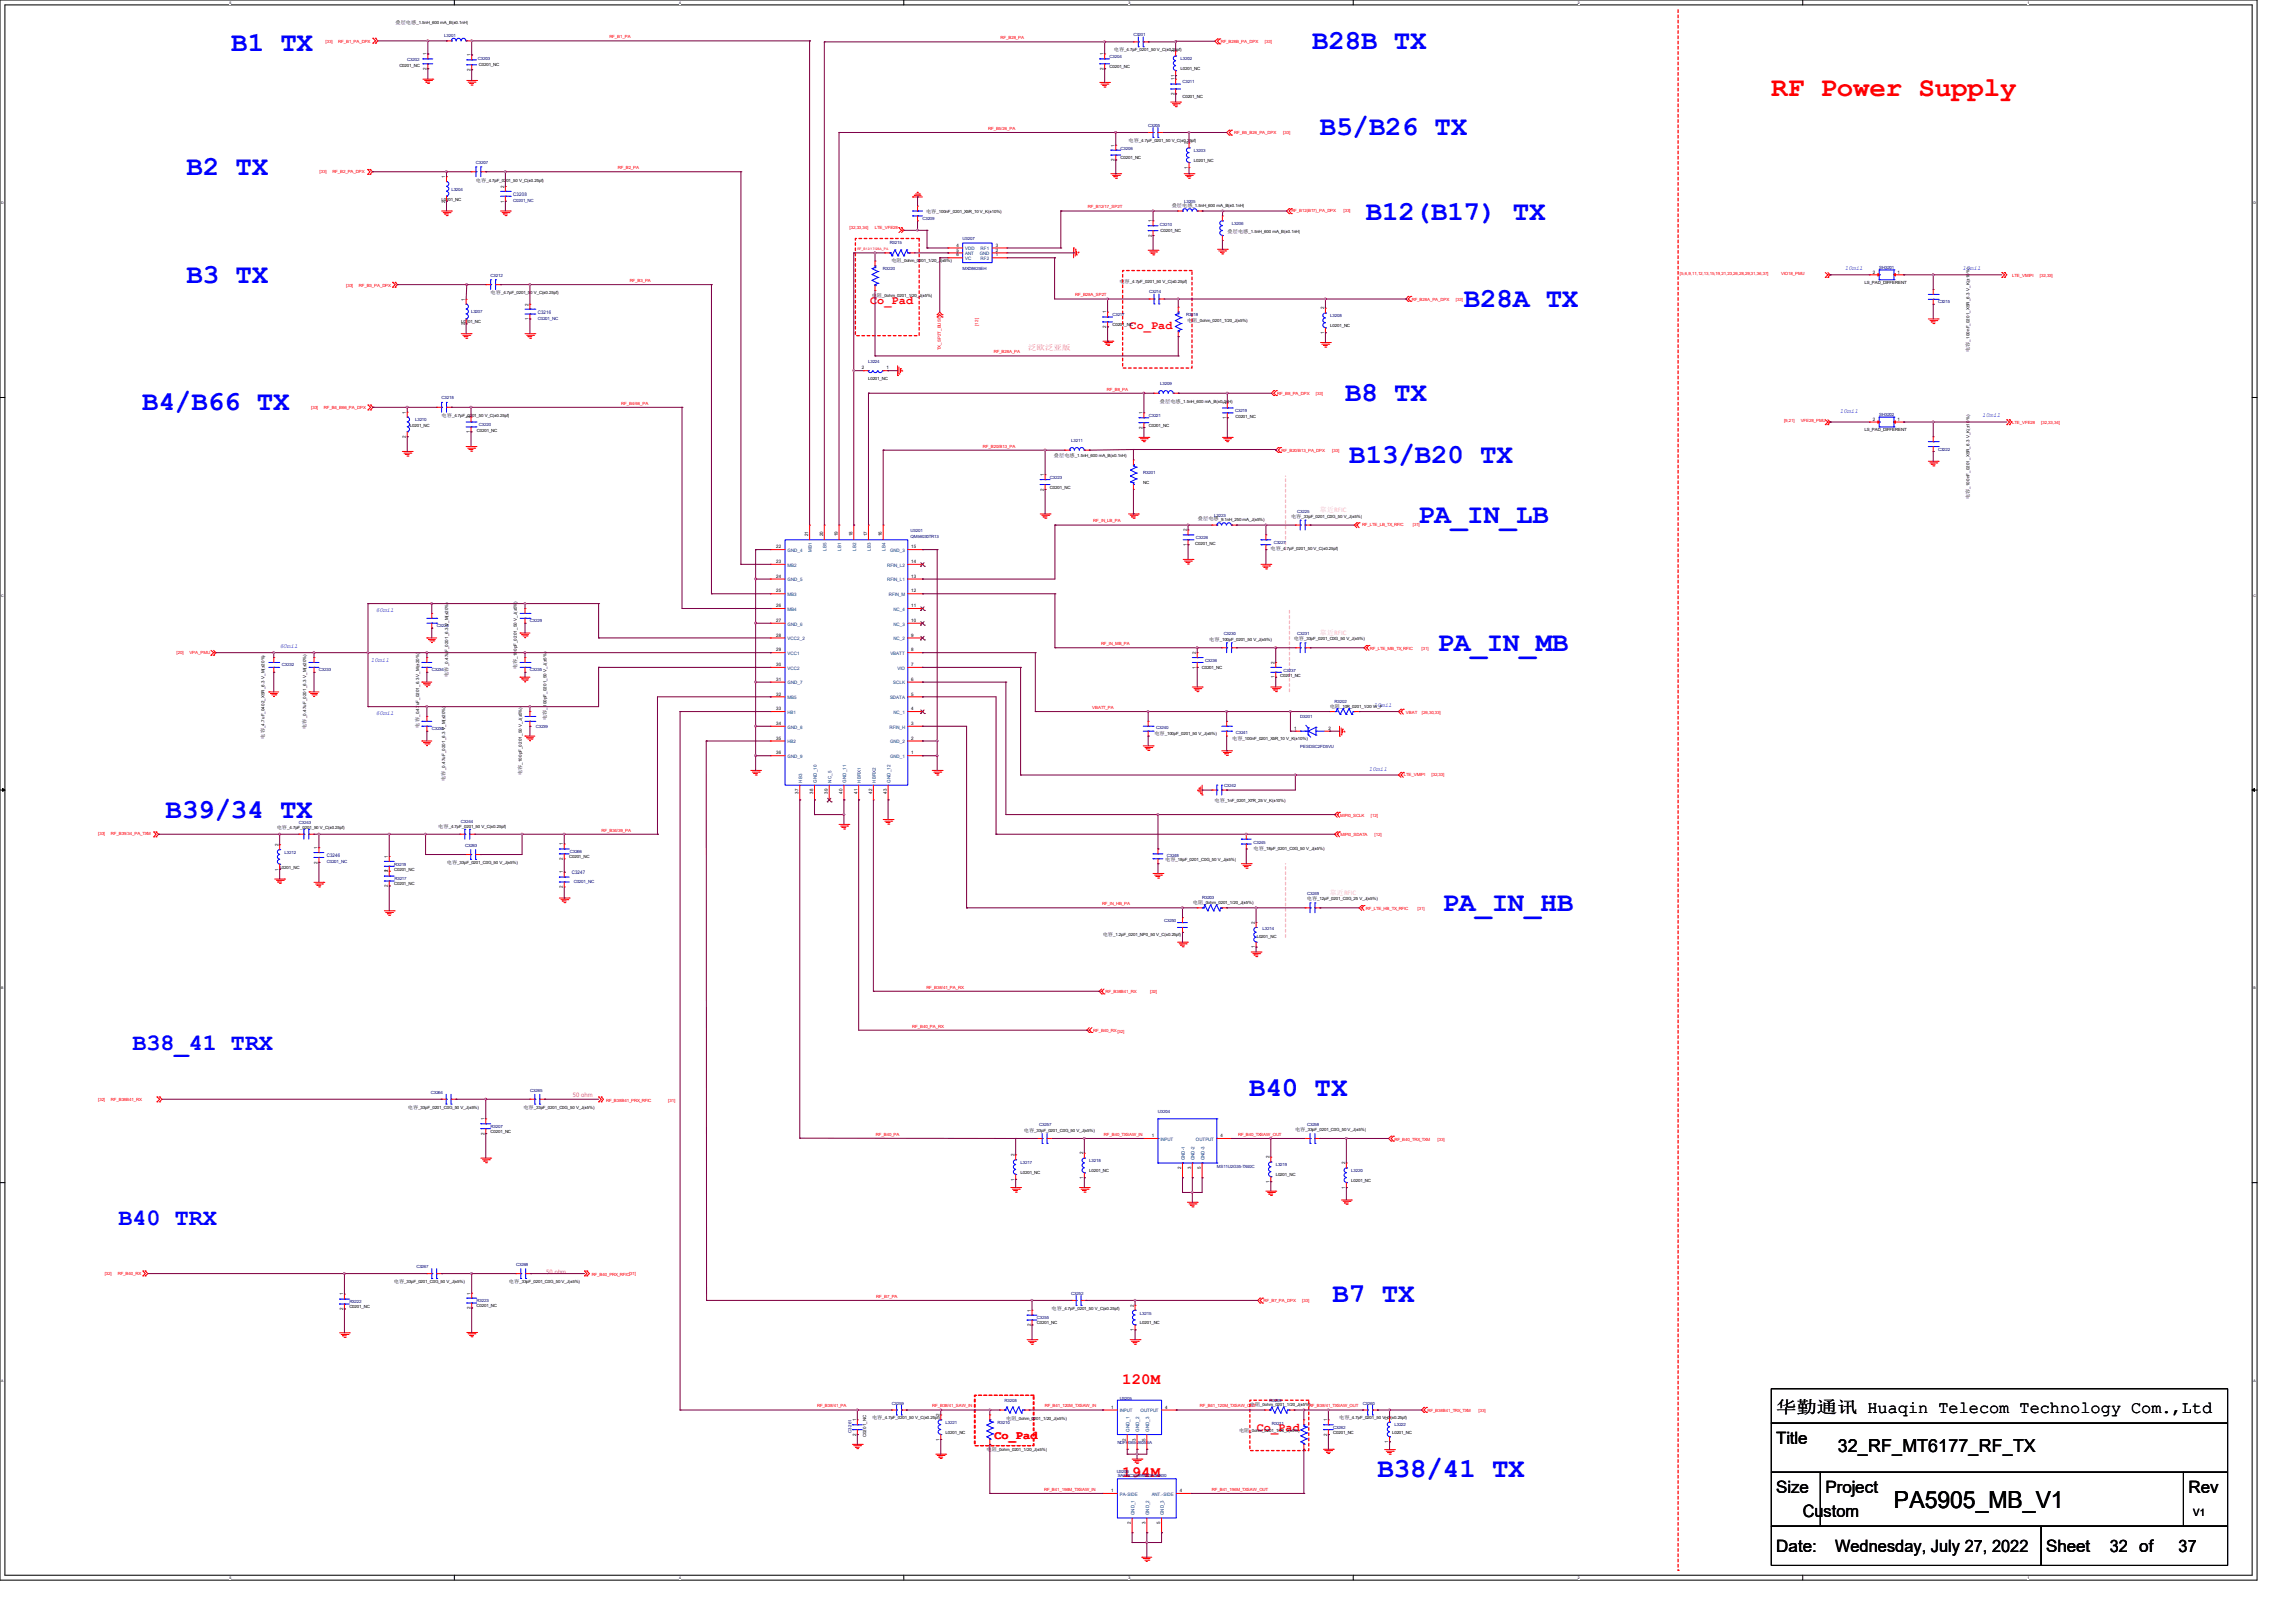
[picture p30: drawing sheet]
<svg xmlns="http://www.w3.org/2000/svg" width="297mm" height="210mm" viewBox="0 0 297 210" stroke-linecap="round" stroke-linejoin="round" font-family="sans-serif">
<defs><g id="words">
<g font-size="3.6" fill="#00f">
<text x="29.9" y="6.6">B1 TX</text>
<text x="169.8" y="6.3">B28B TX</text>
<text x="170.8" y="17.5">B5/B26 TX</text>
<text x="24.1" y="22.6">B2 TX</text>
<text x="176.7" y="28.4">B12(B17) TX</text>
<text x="24.1" y="36.6">B3 TX</text>
<text x="189.4" y="39.7">B28A TX</text>
<text x="18.4" y="53.1">B4/B66 TX</text>
<text x="174.1" y="51.9">B8 TX</text>
<text x="174.6" y="59.9">B13/B20 TX</text>
<text x="183.5" y="67.7">PA_IN_LB</text>
<text x="186.1" y="84.2">PA_IN_MB</text>
<text x="21.4" y="105.8">B39/34 TX</text>
<text x="186.7" y="117.9">PA_IN_HB</text>
<text x="161.7" y="141.9">B40 TX</text>
<text x="172.5" y="168.5">B7 TX</text>
<text x="178.3" y="191.1">B38/41 TX</text>
</g>
<text font-size="3.6" fill="#f00" x="229.2" y="12.4">RF Power Supply</text>
<g font-size="3" fill="#00f">
<text x="17.1" y="135.9">B38_41 TRX</text>
<text x="15.3" y="158.5">B40 TRX</text>
</g>
<text font-size="3" x="245.1" y="195.2">PA5905_MB_V1</text>
<text font-size="2.3" x="237.8" y="187.9">32_RF_MT6177_RF_TX</text>
<g font-size="2.2">
<text x="229.9" y="182.8">华勤通讯 Huaqin Telecom Technology Com.,Ltd</text>
<text x="229.9" y="186.8">Title</text>
<text x="229.9" y="193.2">Size</text>
<text x="233.3" y="196.3">Custom</text>
<text x="236.2" y="193.2">Project</text>
<text x="283.2" y="193.2">Rev</text>
<text x="229.9" y="200.8">Date:</text>
<text x="237.5" y="200.8">Wednesday, July 27, 2022</text>
<text x="264.8" y="200.8">Sheet</text>
<text x="273" y="200.8">32 of</text>
<text x="281.9" y="200.8">37</text>
</g>
<g font-size="2" fill="#f00">
<text x="145.2" y="179.1">120M</text>
<text x="145.2" y="191.1">194M</text>
</g>
<g font-size="1.5" fill="#f00">
<text x="112.6" y="39.3">Co_Pad</text>
<text x="146.2" y="42.5">Co_Pad</text>
<text x="162.6" y="185.1">Co_Pad</text>
<text x="128.7" y="186.3">Co_Pad</text>
</g>
<text font-size="1.3" x="283.8" y="196.1">V1</text>
<text font-size=".9" fill="#f0f" x="133.1" y="45.3">泛欧泛亚版</text>
<g font-size=".9" fill="#ff80ff">
<text x="170.8" y="66.3">靠近RFIC</text>
<text x="170.8" y="82.1">靠近RFIC</text>
<text x="172.1" y="115.8">靠近RFIC</text>
</g>
<g font-size=".8" fill="#00f">
<text x="238.8" y="35">10mil</text>
<text x="254" y="35">10mil</text>
<text x="238.1" y="53.4">10mil</text>
<text x="256.5" y="54">10mil</text>
<text x="36.2" y="83.9">60mil</text>
<text x="48.6" y="79.2">60mil</text>
<text x="48" y="85.6">10mil</text>
<text x="48.6" y="92.6">60mil</text>
<text x="177.8" y="91.5">10mil</text>
<text x="177.2" y="99.7">10mil</text>
</g>
<g font-size=".8" fill="#f0f">
<text x="74.1" y="141.9">50 ohm</text>
<text x="70.7" y="164.8">50 ohm</text>
</g>
<g font-size=".6" fill="#f00">
<text x="42.1" y="5.5">[33]</text>
<text x="43.8" y="5.5">RF_B1_PA_DPX</text>
<text x="78.9" y="5">RF_B1_PA</text>
<text x="129.5" y="5.1">RF_B28_PA</text>
<text x="158" y="5.6">RF_B28B_PA_DPX</text>
<text x="163.7" y="5.6">[33]</text>
<text x="127.9" y="16.8">RF_B5/26_PA</text>
<text x="159.7" y="17.3">RF_B5_B26_PA_DPX</text>
<text x="166.1" y="17.3">[33]</text>
<text x="41.4" y="22.4">[33]</text>
<text x="43" y="22.4">RF_B2_PA_DPX</text>
<text x="80" y="21.9">RF_B2_PA</text>
<text x="109.9" y="29.6">[32,33,34]</text>
<text x="113.2" y="29.6">LTE_VFE28</text>
<text x="140.8" y="27">RF_B12/17_SP2T</text>
<text x="167.1" y="27.5">RF_B12(B17)_PA_DPX</text>
<text x="173.9" y="27.5">[33]</text>
<text x="217.4" y="35.6">[5,6,9,11,12,13,15,19,21,23,26,28,29,31,36,37]</text>
<text x="230.5" y="35.6">VIO18_PMU</text>
<text x="260.4" y="35.9">LTE_VMIPI</text>
<text x="264" y="35.9">[32,33]</text>
<text x="44.8" y="37.1">[33]</text>
<text x="46.4" y="37.1">RF_B3_PA_DPX</text>
<text x="81.5" y="36.5">RF_B3_PA</text>
<text x="139.1" y="38.4">RF_B28A_SP2T</text>
<text x="182.7" y="38.9">RF_B28A_PA_DPX</text>
<text x="188.4" y="38.9">[33]</text>
<text x="121.8" y="45.3" transform="rotate(-90 121.8 45.3)">TX_SP2T_BUS0</text>
<text x="126.6" y="42.2" transform="rotate(-90 126.6 42.2)">[12]</text>
<text x="128.6" y="45.7">RF_B28A_PA</text>
<text x="40.3" y="52.9">[33]</text>
<text x="41.9" y="52.9">RF_B4_B66_PA_DPX</text>
<text x="80.4" y="52.4">RF_B4/66_PA</text>
<text x="143.3" y="50.5">RF_B8_PA</text>
<text x="165.3" y="51.1">RF_B8_PA_DPX</text>
<text x="170.3" y="51.1">[33]</text>
<text x="127.2" y="57.9">RF_B20/B13_PA</text>
<text x="165.9" y="58.5">RF_B20/B13_PA_DPX</text>
<text x="172.4" y="58.5">[33]</text>
<text x="230.9" y="54.7">[9,21]</text>
<text x="233" y="54.7">VFE28_PMU</text>
<text x="260.4" y="54.9">LTE_VFE28</text>
<text x="264.2" y="54.9">[32,33,34]</text>
<text x="141.5" y="67.6">RF_IN_LB_PA</text>
<text x="176.3" y="68.1">RF_LTE_LB_TX_RFIC</text>
<text x="182.8" y="68.1">[31]</text>
<text x="142.5" y="83.5">RF_IN_MB_PA</text>
<text x="22.9" y="84.6">[20]</text>
<text x="24.5" y="84.6">VPA_PMU</text>
<text x="177.3" y="84.1">RF_LTE_MB_TX_RFIC</text>
<text x="184" y="84.1">[31]</text>
<text x="141.3" y="91.7">VBATT_PA</text>
<text x="181.9" y="92.4">VBAT</text>
<text x="184" y="92.4">[26,30,33]</text>
<text x="181.7" y="100.5">LTE_VMIPI</text>
<text x="185.2" y="100.5">[32,33]</text>
<text x="77.8" y="107.6">RF_B34/39_PA</text>
<text x="173.4" y="105.7">MIPI0_SCLK</text>
<text x="177.4" y="105.7">[12]</text>
<text x="12.7" y="108.1">[33]</text>
<text x="14.4" y="108.1">RF_B39/34_PA_TXM</text>
<text x="173.5" y="108.1">MIPI0_SDATA</text>
<text x="177.9" y="108.1">[12]</text>
<text x="142.6" y="117.1">RF_IN_HB_PA</text>
<text x="176.8" y="117.8">RF_LTE_HB_TX_RFIC</text>
<text x="183.5" y="117.8">[31]</text>
<text x="119.9" y="127.9">RF_B38/41_PA_RX</text>
<text x="143.1" y="128.5">RF_B38B41_RX</text>
<text x="148.8" y="128.5">[32]</text>
<text x="118.1" y="133">RF_B40_PA_RX</text>
<text x="141.5" y="133.5">RF_B40_RX[32]</text>
<text x="12.7" y="142.4">[32]</text>
<text x="14.4" y="142.4">RF_B38B41_RX</text>
<text x="78.4" y="142.5">RF_B38B41_PRX_RFIC</text>
<text x="86.5" y="142.5">[31]</text>
<text x="113.4" y="146.9">RF_B40_PA</text>
<text x="142.9" y="147">RF_B40_TXSAW_IN</text>
<text x="160.2" y="147">RF_B40_TXSAW_OUT</text>
<text x="180.5" y="147.6">RF_B40_TRX_TXM</text>
<text x="186.1" y="147.6">[33]</text>
<text x="13.5" y="165">[32]</text>
<text x="15.2" y="165">RF_B40_RX</text>
<text x="76.6" y="165.1">RF_B40_PRX_RFIC[31]</text>
<text x="113.4" y="167.9">RF_B7_PA</text>
<text x="163.5" y="168.5">RF_B7_PA_DPX</text>
<text x="168.5" y="168.5">[33]</text>
<text x="105.7" y="182.1">RF_B38/41_PA</text>
<text x="120.6" y="182.1">RF_B38/41_SAW_IN</text>
<text x="135.2" y="182.1">RF_B41_120M_TXSAW_IN</text>
<text x="155.3" y="182.1">RF_B41_120M_TXSAW_OUT</text>
<text x="169.4" y="182.1">RF_B38/41_TXSAW_OUT</text>
<text x="184.7" y="182.7">RF_B38B41_TRX_TXM</text>
<text x="191.3" y="182.7">[33]</text>
<text x="135.1" y="192.9">RF_B41_196M_TXSAW_IN</text>
<text x="156.8" y="192.9">RF_B41_196M_TXSAW_OUT</text>
</g>
<g font-size=".6">
<text x="51.2" y="3.1">叠层电感</text>
<text x="53.9" y="3.1">_1.5nH_600 mA_B(±0.1nH)</text>
<text x="51.7" y="8.6">C0201_NC</text>
<text x="55.2" y="9.1" transform="rotate(-90 55.2 9.1)">2</text>
<text x="55.2" y="7.2" transform="rotate(-90 55.2 7.2)">1</text>
<text x="60.9" y="9.2" transform="rotate(-90 60.9 9.2)">2</text>
<text x="60.9" y="7.3" transform="rotate(-90 60.9 7.3)">1</text>
<text x="62" y="8.6">C0201_NC</text>
<text x="142.8" y="9.1" transform="rotate(-90 142.8 9.1)">2</text>
<text x="142.8" y="7.2" transform="rotate(-90 142.8 7.2)">1</text>
<text x="143.6" y="8.8">C0201_NC</text>
<text x="144.1" y="6.6">电容</text>
<text x="145.5" y="6.6">_4.7pF_0201_50 V_C(±0.25pf)</text>
<text x="152" y="10.4" transform="rotate(-90 152 10.4)">1</text>
<text x="152" y="9.9" transform="rotate(-90 152 9.9)">1</text>
<text x="152" y="6.8" transform="rotate(-90 152 6.8)">2</text>
<text x="152.8" y="9.1">L0201_NC</text>
<text x="152" y="12.3" transform="rotate(-90 152 12.3)">2</text>
<text x="153" y="12.7">C0201_NC</text>
<text x="57.6" y="23" transform="rotate(-90 57.6 23)">1</text>
<text x="61.6" y="23.5">电容</text>
<text x="62.9" y="23.5">_4.7pF_0201_50 V_C(±0.25pf)</text>
<text x="144.2" y="20.9" transform="rotate(-90 144.2 20.9)">2</text>
<text x="144.2" y="19" transform="rotate(-90 144.2 19)">1</text>
<text x="145" y="20.6">C0201_NC</text>
<text x="146.1" y="18.3">电容</text>
<text x="147.4" y="18.3">_4.7pF_0201_50 V_C(±0.25pf)</text>
<text x="153.7" y="21.8" transform="rotate(-90 153.7 21.8)">1</text>
<text x="153.7" y="18.7" transform="rotate(-90 153.7 18.7)">2</text>
<text x="154.5" y="21">L0201_NC</text>
<text x="57.1" y="26">L0201_NC</text>
<text x="57.6" y="26.2" transform="rotate(-90 57.6 26.2)">2</text>
<text x="65.2" y="26.2" transform="rotate(-90 65.2 26.2)">1</text>
<text x="65.2" y="24.3" transform="rotate(-90 65.2 24.3)">2</text>
<text x="119.8" y="27.6">电容</text>
<text x="121.2" y="27.6">_100nF_0201_X5R_10 V_K(±10%)</text>
<text x="149.1" y="28.7" transform="rotate(-90 149.1 28.7)">1</text>
<text x="151.6" y="26.8">叠层电感</text>
<text x="154.3" y="26.8">_1.5nH_600 mA_B(±0.1nH)</text>
<text x="115.4" y="34">电阻</text>
<text x="116.7" y="34">_0ohm_0201_1/20_J(±5%)</text>
<text x="123.8" y="31.9">4</text>
<text x="123.8" y="32.6">5</text>
<text x="123.8" y="33.2">6</text>
<text x="128.9" y="33.2">1</text>
<text x="128.9" y="32.6">2</text>
<text x="128.9" y="31.9">3</text>
<text x="149.1" y="30.6" transform="rotate(-90 149.1 30.6)">2</text>
<text x="150.2" y="30">C0201_NC</text>
<text x="158.9" y="30.1">叠层电感</text>
<text x="161.6" y="30.1">_1.5nH_600 mA_B(±0.1nH)</text>
<text x="242.4" y="35.4">2</text>
<text x="245.6" y="35.4">1</text>
<text x="59.7" y="41.8">L0201_NC</text>
<text x="60.2" y="38.9" transform="rotate(-90 60.2 38.9)">1</text>
<text x="63.5" y="38.1">电容</text>
<text x="64.9" y="38.1">_4.7pF_0201_50 V_C(±0.25pf)</text>
<text x="68.4" y="41.4" transform="rotate(-90 68.4 41.4)">1</text>
<text x="68.4" y="39.5" transform="rotate(-90 68.4 39.5)">2</text>
<text x="112.8" y="38.5">电阻</text>
<text x="114.2" y="38.5">_0ohm_0201_1/20_J(±5%)</text>
<text x="143.2" y="40.6" transform="rotate(-90 143.2 40.6)">1</text>
<text x="144.9" y="36.6">电容</text>
<text x="146.2" y="36.6">_4.7pF_0201_50 V_C(±0.25pf)</text>
<text x="153.6" y="41.7">电阻</text>
<text x="155" y="41.7">_0ohm_0201_1/20_J(±5%)</text>
<text x="171.4" y="40" transform="rotate(-90 171.4 40)">2</text>
<text x="241.3" y="36.7">LS_PAD_DIFFERENT</text>
<text x="60.2" y="42.1" transform="rotate(-90 60.2 42.1)">2</text>
<text x="111.5" y="47.8">2</text>
<text x="114.7" y="47.8">1</text>
<text x="143.2" y="42.5" transform="rotate(-90 143.2 42.5)">2</text>
<text x="144" y="42.2">C0201_NC</text>
<text x="171.4" y="43.2" transform="rotate(-90 171.4 43.2)">1</text>
<text x="172.2" y="42.3">L0201_NC</text>
<text x="254.9" y="45.6" transform="rotate(-90 254.9 45.6)">电容</text>
<text x="254.9" y="44.2" transform="rotate(-90 254.9 44.2)">_100nF_0201_X5R_6.3 V_K(±10%)</text>
<text x="52.5" y="53.5" transform="rotate(-90 52.5 53.5)">1</text>
<text x="57.1" y="54">电容</text>
<text x="58.5" y="54">_4.7pF_0201_50 V_C(±0.25pf)</text>
<text x="112.3" y="49.2">L0201_NC</text>
<text x="147.9" y="53.6" transform="rotate(-90 147.9 53.6)">1</text>
<text x="150.1" y="52.1">叠层电感</text>
<text x="152.8" y="52.1">_1.5nH_600 mA_B(±0.1nH)</text>
<text x="158.7" y="52.3" transform="rotate(-90 158.7 52.3)">2</text>
<text x="52.5" y="56.7" transform="rotate(-90 52.5 56.7)">2</text>
<text x="53" y="55.3">L0201_NC</text>
<text x="60.8" y="56" transform="rotate(-90 60.8 56)">1</text>
<text x="60.8" y="54.1" transform="rotate(-90 60.8 54.1)">2</text>
<text x="61.7" y="55.9">C0201_NC</text>
<text x="136.4" y="59.2">叠层电感</text>
<text x="139.1" y="59.2">_1.5nH_600 mA_B(±0.1nH)</text>
<text x="147.9" y="55.5" transform="rotate(-90 147.9 55.5)">2</text>
<text x="148.7" y="55.2">C0201_NC</text>
<text x="158.7" y="54.2" transform="rotate(-90 158.7 54.2)">1</text>
<text x="159.9" y="54.1">C0201_NC</text>
<text x="241.3" y="55.8">LS_PAD_DIFFERENT</text>
<text x="242.4" y="54.4">2</text>
<text x="245.6" y="54.4">1</text>
<text x="135.1" y="63.5" transform="rotate(-90 135.1 63.5)">2</text>
<text x="135.1" y="61.6" transform="rotate(-90 135.1 61.6)">1</text>
<text x="135.9" y="63.2">C0201_NC</text>
<text x="148" y="62.6">NC</text>
<text x="254.9" y="64.6" transform="rotate(-90 254.9 64.6)">电容</text>
<text x="254.9" y="63.2" transform="rotate(-90 254.9 63.2)">_100nF_0201_X5R_6.3 V_K(±10%)</text>
<text x="100.5" y="71">22</text>
<text x="104.6" y="69.4" transform="rotate(-90 104.6 69.4)">21</text>
<text x="106.5" y="69.4" transform="rotate(-90 106.5 69.4)">20</text>
<text x="108.4" y="69.4" transform="rotate(-90 108.4 69.4)">19</text>
<text x="110.3" y="69.4" transform="rotate(-90 110.3 69.4)">18</text>
<text x="112.2" y="69.4" transform="rotate(-90 112.2 69.4)">17</text>
<text x="114.1" y="69.4" transform="rotate(-90 114.1 69.4)">16</text>
<text x="117.9" y="71">15</text>
<text x="153.6" y="70.7" transform="rotate(-90 153.6 70.7)">1</text>
<text x="153.6" y="68.7" transform="rotate(-90 153.6 68.7)">2</text>
<text x="154.7" y="70.5">C0201_NC</text>
<text x="155" y="67.4">叠层电感</text>
<text x="157.7" y="67.4">_9.1nH_250 mA_J(±5%)</text>
<text x="164.4" y="71.2">电容</text>
<text x="165.8" y="71.2">_4.7pF_0201_50 V_C(±0.25pf)</text>
<text x="167.1" y="67">电容</text>
<text x="168.4" y="67">_33pF_0201_C0G_50 V_J(±5%)</text>
<text x="100.5" y="72.9">23</text>
<text x="100.5" y="74.8">24</text>
<text x="100.5" y="76.7">25</text>
<text x="117.9" y="76.7">12</text>
<text x="117.9" y="74.8">13</text>
<text x="117.9" y="72.9">14</text>
<text x="100.5" y="78.6">26</text>
<text x="100.5" y="80.5">27</text>
<text x="100.5" y="82.4">28</text>
<text x="117.9" y="82.4">9</text>
<text x="117.9" y="80.5">10</text>
<text x="117.9" y="78.6">11</text>
<text x="156.5" y="83">电容</text>
<text x="157.9" y="83">_100pF_0201_50 V_J(±5%)</text>
<text x="167.4" y="82.8">电容</text>
<text x="168.8" y="82.8">_33pF_0201_C0G_50 V_J(±5%)</text>
<text x="58" y="87.6" transform="rotate(-90 58 87.6)">电容</text>
<text x="58" y="86.2" transform="rotate(-90 58 86.2)">_0.47uF_0201_6.3 V_M(±20%)</text>
<text x="66.9" y="86.6" transform="rotate(-90 66.9 86.6)">电容</text>
<text x="66.9" y="85.3" transform="rotate(-90 66.9 85.3)">_100pF_0201_50 V_J(±5%)</text>
<text x="100.5" y="84.3">29</text>
<text x="100.5" y="86.2">30</text>
<text x="100.5" y="88.1">31</text>
<text x="117.9" y="88.1">6</text>
<text x="117.9" y="86.2">7</text>
<text x="117.9" y="84.3">8</text>
<text x="154.8" y="86.5" transform="rotate(-90 154.8 86.5)">1</text>
<text x="154.8" y="84.6" transform="rotate(-90 154.8 84.6)">2</text>
<text x="155.5" y="86.6">C0201_NC</text>
<text x="164.9" y="87.8" transform="rotate(-90 164.9 87.8)">1</text>
<text x="164.9" y="85.9" transform="rotate(-90 164.9 85.9)">2</text>
<text x="165.7" y="87.6">C0201_NC</text>
<text x="34.2" y="95.6" transform="rotate(-90 34.2 95.6)">电容</text>
<text x="34.2" y="94.2" transform="rotate(-90 34.2 94.2)">_4.7uF_0402_X5R_6.3 V_M(±20%)</text>
<text x="39.6" y="94.3" transform="rotate(-90 39.6 94.3)">电容</text>
<text x="39.6" y="93" transform="rotate(-90 39.6 93)">_0.47uF_0201_6.3 V_M(±20%)</text>
<text x="54.2" y="94.2" transform="rotate(-90 54.2 94.2)">电容</text>
<text x="54.2" y="92.8" transform="rotate(-90 54.2 92.8)">_0.47uF_0201_6.3 V_M(±20%)</text>
<text x="70.7" y="93.2" transform="rotate(-90 70.7 93.2)">电容</text>
<text x="70.7" y="91.8" transform="rotate(-90 70.7 91.8)">_100pF_0201_50 V_J(±5%)</text>
<text x="100.5" y="90">32</text>
<text x="100.5" y="91.9">33</text>
<text x="100.5" y="93.8">34</text>
<text x="100.5" y="95.7">35</text>
<text x="117.9" y="95.7">2</text>
<text x="117.9" y="93.8">3</text>
<text x="117.9" y="91.9">4</text>
<text x="117.9" y="90">5</text>
<text x="149.4" y="95.1">电容</text>
<text x="150.7" y="95.1">_100pF_0201_50 V_J(±5%)</text>
<text x="159.5" y="95.8">电容</text>
<text x="160.8" y="95.8">_100nF_0201_X5R_10 V_K(±10%)</text>
<text x="167.5" y="94.4">1</text>
<text x="171.9" y="94.4">2</text>
<text x="172.1" y="91.6">电阻</text>
<text x="173.4" y="91.6">_10R_0201_1/20 W_F</text>
<text x="57.6" y="101" transform="rotate(-90 57.6 101)">电容</text>
<text x="57.6" y="99.7" transform="rotate(-90 57.6 99.7)">_0.47uF_0201_6.3 V_M(±20%)</text>
<text x="67.5" y="100.3" transform="rotate(-90 67.5 100.3)">电容</text>
<text x="67.5" y="99" transform="rotate(-90 67.5 99)">_100pF_0201_50 V_J(±5%)</text>
<text x="100.5" y="97.6">36</text>
<text x="117.9" y="97.6">1</text>
<text x="35.8" y="107.2">电容</text>
<text x="37.2" y="107.2">_4.7pF_0201_50 V_C(±0.25pf)</text>
<text x="56.7" y="107.1">电容</text>
<text x="58.1" y="107.1">_4.7pF_0201_50 V_C(±0.25pf)</text>
<text x="103.3" y="102.7" transform="rotate(-90 103.3 102.7)">37</text>
<text x="105.2" y="102.7" transform="rotate(-90 105.2 102.7)">38</text>
<text x="107.1" y="102.7" transform="rotate(-90 107.1 102.7)">39</text>
<text x="109.1" y="102.7" transform="rotate(-90 109.1 102.7)">40</text>
<text x="111" y="102.7" transform="rotate(-90 111 102.7)">41</text>
<text x="112.9" y="102.7" transform="rotate(-90 112.9 102.7)">42</text>
<text x="114.8" y="102.7" transform="rotate(-90 114.8 102.7)">43</text>
<text x="157.2" y="103.8">电容</text>
<text x="158.5" y="103.8">_1nF_0201_X7R_25 V_K(±10%)</text>
<text x="36" y="112.6" transform="rotate(-90 36 112.6)">1</text>
<text x="36" y="109.5" transform="rotate(-90 36 109.5)">2</text>
<text x="36.2" y="112.4">L0201_NC</text>
<text x="41.1" y="111.8" transform="rotate(-90 41.1 111.8)">2</text>
<text x="41.1" y="109.9" transform="rotate(-90 41.1 109.9)">1</text>
<text x="50.2" y="112.9" transform="rotate(-90 50.2 112.9)">2</text>
<text x="50.2" y="112.9" transform="rotate(-90 50.2 112.9)">1</text>
<text x="50.2" y="111" transform="rotate(-90 50.2 111)">1</text>
<text x="51" y="112.7">C0201_NC</text>
<text x="57.8" y="111.8">电容</text>
<text x="59.2" y="111.8">_33pF_0201_C0G_50 V_J(±5%)</text>
<text x="72.9" y="113" transform="rotate(-90 72.9 113)">1</text>
<text x="72.9" y="111.3" transform="rotate(-90 72.9 111.3)">2</text>
<text x="72.9" y="109.4" transform="rotate(-90 72.9 109.4)">1</text>
<text x="73.7" y="111">C0201_NC</text>
<text x="150.8" y="111.4">电容</text>
<text x="152.1" y="111.4">_18pF_0201_C0G_50 V_J(±5%)</text>
<text x="162.2" y="110">电容</text>
<text x="163.6" y="110">_18pF_0201_C0G_50 V_J(±5%)</text>
<text x="50.2" y="114.8" transform="rotate(-90 50.2 114.8)">2</text>
<text x="51" y="114.6">C0201_NC</text>
<text x="72.9" y="114.9" transform="rotate(-90 72.9 114.9)">2</text>
<text x="154.4" y="117">电阻</text>
<text x="155.7" y="117">_0ohm_0201_1/20_J(±5%)</text>
<text x="162.4" y="119.5" transform="rotate(-90 162.4 119.5)">2</text>
<text x="169.1" y="116.5">电容</text>
<text x="170.5" y="116.5">_12pF_0201_C0G_25 V_J(±5%)</text>
<text x="142.7" y="121.2">电容</text>
<text x="144.1" y="121.2">_1.2pF_0201_NP0_50 V_C(±0.25pf)</text>
<text x="162.4" y="122.7" transform="rotate(-90 162.4 122.7)">1</text>
<text x="162.6" y="121.4">L0201_NC</text>
<text x="52.8" y="143.5">电容</text>
<text x="54.1" y="143.5">_33pF_0201_C0G_50 V_J(±5%)</text>
<text x="67.7" y="143.5">电容</text>
<text x="69.1" y="143.5">_33pF_0201_C0G_50 V_J(±5%)</text>
<text x="62.7" y="146.9" transform="rotate(-90 62.7 146.9)">2</text>
<text x="62.7" y="144.9" transform="rotate(-90 62.7 144.9)">1</text>
<text x="63.5" y="146.6">C0201_NC</text>
<text x="131.3" y="149.6" transform="rotate(-90 131.3 149.6)">2</text>
<text x="132.5" y="146.4">电容</text>
<text x="133.9" y="146.4">_33pF_0201_C0G_50 V_J(±5%)</text>
<text x="140.2" y="149.4" transform="rotate(-90 140.2 149.4)">2</text>
<text x="149.1" y="147.2">1</text>
<text x="157.9" y="147.2">4</text>
<text x="164.3" y="149.9" transform="rotate(-90 164.3 149.9)">2</text>
<text x="167.6" y="146.3">电容</text>
<text x="168.9" y="146.4">_33pF_0201_C0G_50 V_J(±5%)</text>
<text x="131.3" y="152.8" transform="rotate(-90 131.3 152.8)">1</text>
<text x="132.1" y="151.9">L0201_NC</text>
<text x="140.2" y="152.6" transform="rotate(-90 140.2 152.6)">1</text>
<text x="141" y="151.7">L0201_NC</text>
<text x="152.9" y="151.3" transform="rotate(-90 152.9 151.3)">2</text>
<text x="154.1" y="151.3" transform="rotate(-90 154.1 151.3)">3</text>
<text x="155.4" y="151.3" transform="rotate(-90 155.4 151.3)">5</text>
<text x="164.3" y="153.1" transform="rotate(-90 164.3 153.1)">1</text>
<text x="165.1" y="152.2">L0201_NC</text>
<text x="174.1" y="153.8" transform="rotate(-90 174.1 153.8)">1</text>
<text x="174.1" y="150.7" transform="rotate(-90 174.1 150.7)">2</text>
<text x="174.9" y="153">L0201_NC</text>
<text x="44.4" y="167.6" transform="rotate(-90 44.4 167.6)">1</text>
<text x="51" y="166">电容</text>
<text x="52.3" y="166">_33pF_0201_C0G_50 V_J(±5%)</text>
<text x="60.9" y="167.5" transform="rotate(-90 60.9 167.5)">1</text>
<text x="65.9" y="166">电容</text>
<text x="67.2" y="166">_33pF_0201_C0G_50 V_J(±5%)</text>
<text x="44.4" y="169.5" transform="rotate(-90 44.4 169.5)">2</text>
<text x="45.2" y="169.3">C0201_NC</text>
<text x="60.9" y="169.4" transform="rotate(-90 60.9 169.4)">2</text>
<text x="61.7" y="169.2">C0201_NC</text>
<text x="133.4" y="171.6" transform="rotate(-90 133.4 171.6)">2</text>
<text x="133.4" y="169.7" transform="rotate(-90 133.4 169.7)">1</text>
<text x="134.2" y="171.4">C0201_NC</text>
<text x="136.1" y="169.5">电容</text>
<text x="137.5" y="169.5">_4.7pF_0201_50 V_C(±0.25pf)</text>
<text x="146.7" y="172.3" transform="rotate(-90 146.7 172.3)">1</text>
<text x="146.7" y="169.1" transform="rotate(-90 146.7 169.1)">2</text>
<text x="147.5" y="171.4">L0201_NC</text>
<text x="110.8" y="185.8" transform="rotate(-90 110.8 185.8)">2</text>
<text x="110.8" y="183.9" transform="rotate(-90 110.8 183.9)">1</text>
<text x="112.9" y="183.6">电容</text>
<text x="114.2" y="183.7">_4.7pF_0201_50 V_C(±0.25pf)</text>
<text x="121.6" y="183.3" transform="rotate(-90 121.6 183.3)">2</text>
<text x="122.4" y="185.6">L0201_NC</text>
<text x="130.2" y="183.7">电阻</text>
<text x="131.6" y="183.7">_0ohm_0201_1/20_J(±5%)</text>
<text x="143.8" y="182.3">1</text>
<text x="150.8" y="182.3">4</text>
<text x="160.4" y="185.3">电阻</text>
<text x="161.7" y="185.3">_0ohm_0201_1/20_J(±5%)</text>
<text x="161.8" y="181.9">电阻</text>
<text x="163.1" y="181.9">_0ohm_0201_1/20_J(±5%)</text>
<text x="171.7" y="185.8" transform="rotate(-90 171.7 185.8)">2</text>
<text x="171.7" y="183.9" transform="rotate(-90 171.7 183.9)">1</text>
<text x="172.5" y="185.6">C0201_NC</text>
<text x="173.3" y="183.6">电容</text>
<text x="174.7" y="183.7">_4.7pF_0201_50 V_C(±0.25pf)</text>
<text x="179.7" y="183.6" transform="rotate(-90 179.7 183.6)">2</text>
<text x="180.2" y="185.6">L0201_NC</text>
<text x="112.1" y="186" transform="rotate(-90 112.1 186)">C0201_NC</text>
<text x="121.6" y="186.4" transform="rotate(-90 121.6 186.4)">1</text>
<text x="127.7" y="187.8">电阻</text>
<text x="129" y="187.8">_0ohm_0201_1/20_J(±5%)</text>
<text x="145.7" y="186.4" transform="rotate(-90 145.7 186.4)">2</text>
<text x="147" y="186.4" transform="rotate(-90 147 186.4)">3</text>
<text x="148.3" y="186.4" transform="rotate(-90 148.3 186.4)">5</text>
<text x="179.7" y="186.7" transform="rotate(-90 179.7 186.7)">1</text>
<text x="143.8" y="193.1">1</text>
<text x="146.3" y="197.2" transform="rotate(-90 146.3 197.2)">2</text>
<text x="148.3" y="197.2" transform="rotate(-90 148.3 197.2)">3</text>
<text x="150.2" y="197.2" transform="rotate(-90 150.2 197.2)">5</text>
<text x="152.7" y="193.1">4</text>
</g>
<g font-size=".6" fill="#000080">
<text x="57.5" y="4.8">L3201</text>
<text x="146.7" y="4.7">C3201</text>
<text x="52.7" y="7.9">C3202</text>
<text x="61.8" y="7.7">C3203</text>
<text x="143.6" y="7.5">C3204</text>
<text x="152.8" y="7.8">L3202</text>
<text x="153" y="10.8">C3211</text>
<text x="148.6" y="16.4">C3205</text>
<text x="61.6" y="21.2">C3207</text>
<text x="145" y="19.3">C3206</text>
<text x="154.5" y="19.7">L3203</text>
<text x="58.4" y="24.7">L3204</text>
<text x="66.4" y="25.4">C3208</text>
<text x="66.4" y="26.2">C0201_NC</text>
<text x="119.4" y="28.4">C3209</text>
<text x="150.1" y="29.3">C3210</text>
<text x="153.2" y="26.3">L3205</text>
<text x="159.4" y="29.1">L3206</text>
<text x="63.5" y="35.8">C3212</text>
<text x="114.3" y="35">R3220</text>
<text x="115.1" y="31.6">R3215</text>
<text x="124.6" y="31">U3207</text>
<text x="124.6" y="34.9">MXD8625EH</text>
<text x="243.2" y="34.8">SH3201</text>
<text x="61" y="40.6">L3207</text>
<text x="69.6" y="40.6">C3216</text>
<text x="69.6" y="41.4">C0201_NC</text>
<text x="144" y="40.9">C3217</text>
<text x="148.7" y="38">C3214</text>
<text x="153.5" y="40.9">R3218</text>
<text x="172.2" y="41.1">L3208</text>
<text x="250.8" y="39.2">C3215</text>
<text x="112.3" y="46.9">L3224</text>
<text x="57.1" y="51.7">C3218</text>
<text x="148.7" y="54">C3221</text>
<text x="150.2" y="49.8">L3209</text>
<text x="159.8" y="53.3">C3219</text>
<text x="243.2" y="53.9">SH3202</text>
<text x="53.7" y="54.5">L3210</text>
<text x="62" y="55.2">C3220</text>
<text x="138.6" y="57.2">L3211</text>
<text x="250.8" y="58.3">C3222</text>
<text x="135.9" y="62">C3223</text>
<text x="148" y="61.3">R3201</text>
<text x="117.9" y="68.9">U3201</text>
<text x="117.9" y="69.6">QM56030TR13</text>
<text x="154.8" y="69.8">C3226</text>
<text x="157.1" y="66.9">L3223</text>
<text x="164.8" y="70.4">C3227</text>
<text x="167.9" y="66.3">C3225</text>
<text x="56.5" y="81.2">C3228</text>
<text x="68.6" y="80.5">C3229</text>
<text x="158.4" y="82.2">C3230</text>
<text x="167.9" y="82.2">C3231</text>
<text x="36.5" y="86.2">C3232</text>
<text x="41.3" y="86.9">C3233</text>
<text x="55.9" y="86.9">C3234</text>
<text x="68.6" y="86.9">C3235</text>
<text x="156" y="85.6">C3236</text>
<text x="166.1" y="86.9">C3237</text>
<text x="55.9" y="94.5">C3238</text>
<text x="69.3" y="94.2">C3239</text>
<text x="149.6" y="94.4">C3240</text>
<text x="159.9" y="94.9">C3241</text>
<text x="168.3" y="93">D3201</text>
<text x="172.7" y="91">R3202</text>
<text x="158.4" y="101.8">C3242</text>
<text x="168.3" y="96.8">PESDSC2FD5VU</text>
<text x="38.7" y="106.6">C3243</text>
<text x="59.6" y="106.5">C3244</text>
<text x="36.8" y="110.5">L3212</text>
<text x="42.3" y="110.9">C3246</text>
<text x="42.3" y="111.7">C0201_NC</text>
<text x="51" y="112">R3219</text>
<text x="51.1" y="113.9">R3217</text>
<text x="60.2" y="109.6">C3263</text>
<text x="73.7" y="110.4">C3266</text>
<text x="74" y="113.1">C3247</text>
<text x="151" y="110.9">C3248</text>
<text x="162.2" y="109.3">C3245</text>
<text x="74.3" y="114.2">C0201_NC</text>
<text x="150.7" y="119.3">C3250</text>
<text x="155.6" y="116.4">R3203</text>
<text x="169.2" y="115.9">C3249</text>
<text x="163.4" y="120.4">L3214</text>
<text x="55.8" y="141.5">C3264</text>
<text x="68.6" y="141.4">C3265</text>
<text x="63.5" y="146">R3207</text>
<text x="134.5" y="145.7">C3257</text>
<text x="149.9" y="144.1">U3204</text>
<text x="169.2" y="145.7">C3258</text>
<text x="132.1" y="150.7">L3217</text>
<text x="141" y="150.4">L3218</text>
<text x="157.5" y="151.2">MS11U2G35-TX40C</text>
<text x="165.1" y="150.9">L3219</text>
<text x="174.9" y="151.7">L3220</text>
<text x="53.9" y="164.1">C3267</text>
<text x="66.8" y="163.9">C3268</text>
<text x="138.6" y="167.6">C3252</text>
<text x="45.2" y="168.7">R3222</text>
<text x="61.7" y="168.5">R3223</text>
<text x="134.2" y="170.7">C3255</text>
<text x="147.5" y="170.1">L3215</text>
<text x="110.2" y="185.4" transform="rotate(-90 110.2 185.4)">C3261</text>
<text x="115.4" y="181.7">C3259</text>
<text x="122.4" y="184.3">L3221</text>
<text x="129.1" y="184.3">R3210</text>
<text x="130" y="181.4">R3208</text>
<text x="144.9" y="181.1">U3205</text>
<text x="164.3" y="181.4">R3209</text>
<text x="164.6" y="184.5">R3211</text>
<text x="172.5" y="184.9">C3262</text>
<text x="176.4" y="181.7">C3260</text>
<text x="180.5" y="184.6">L3222</text>
<text x="144.5" y="190.6">U3206</text>
<text x="144.6" y="186.8">NDFH065-2605SA</text>
<text x="144.6" y="191.1">SAFRC2G59MC0F0AR00</text>
</g>
<g font-size=".6" fill="#004080">
<text x="124.9" y="32.4">VDD</text>
<text x="124.9" y="33">ANT</text>
<text x="124.9" y="33.7">VC</text>
<text x="126.8" y="33">GND</text>
<text x="126.9" y="33.7">RF2</text>
<text x="126.9" y="32.4">RF1</text>
<text x="101.9" y="71.4">GND_4</text>
<text x="105.1" y="71.4" transform="rotate(-90 105.1 71.4)">MB1</text>
<text x="107" y="71.2" transform="rotate(-90 107 71.2)">LB5</text>
<text x="108.9" y="71.2" transform="rotate(-90 108.9 71.2)">LB1</text>
<text x="110.8" y="71.2" transform="rotate(-90 110.8 71.2)">LB2</text>
<text x="112.7" y="71.2" transform="rotate(-90 112.7 71.2)">LB3</text>
<text x="114.6" y="71.2" transform="rotate(-90 114.6 71.2)">LB4</text>
<text x="115.2" y="71.4">GND_3</text>
<text x="101.9" y="73.3">MB2</text>
<text x="101.9" y="75.2">GND_5</text>
<text x="101.9" y="77.1">MB3</text>
<text x="114.8" y="75.2">RFIN_L1</text>
<text x="114.8" y="73.3">RFIN_L2</text>
<text x="115" y="77.1">RFIN_M</text>
<text x="101.9" y="79">MB4</text>
<text x="101.9" y="80.9">GND_6</text>
<text x="101.9" y="82.8">VCC2_2</text>
<text x="115.7" y="82.8">NC_2</text>
<text x="115.7" y="80.9">NC_3</text>
<text x="115.7" y="79">NC_4</text>
<text x="101.9" y="84.8">VCC1</text>
<text x="101.9" y="86.7">VCC2</text>
<text x="101.9" y="88.6">GND_7</text>
<text x="115.2" y="84.8">VBATT</text>
<text x="115.6" y="88.6">SCLK</text>
<text x="116.2" y="86.7">VIO</text>
<text x="101.9" y="90.5">MB5</text>
<text x="101.9" y="92.4">HB1</text>
<text x="101.9" y="94.3">GND_8</text>
<text x="115.1" y="94.3">RFIN_H</text>
<text x="115.2" y="90.5">SDATA</text>
<text x="115.7" y="92.4">NC_1</text>
<text x="101.9" y="96.2">HB2</text>
<text x="101.9" y="98.1">GND_9</text>
<text x="103.8" y="101.3" transform="rotate(-90 103.8 101.3)">HB3</text>
<text x="105.7" y="101.3" transform="rotate(-90 105.7 101.3)">GND_10</text>
<text x="107.6" y="101.3" transform="rotate(-90 107.6 101.3)">NC_5</text>
<text x="109.5" y="101.3" transform="rotate(-90 109.5 101.3)">GND_11</text>
<text x="111.4" y="101.3" transform="rotate(-90 111.4 101.3)">HBRX1</text>
<text x="113.3" y="101.3" transform="rotate(-90 113.3 101.3)">HBRX2</text>
<text x="115.2" y="98.1">GND_1</text>
<text x="115.2" y="96.2">GND_2</text>
<text x="115.2" y="101.3" transform="rotate(-90 115.2 101.3)">GND_12</text>
<text x="150.2" y="147.6">INPUT</text>
<text x="154.8" y="147.6">OUTPUT</text>
<text x="153.3" y="150.2" transform="rotate(-90 153.3 150.2)">GND-1</text>
<text x="154.6" y="150.2" transform="rotate(-90 154.6 150.2)">GND-2</text>
<text x="155.9" y="150.2" transform="rotate(-90 155.9 150.2)">GND-3</text>
<text x="144.9" y="182.8">INPUT</text>
<text x="146.2" y="185.3" transform="rotate(-90 146.2 185.3)">GND_1</text>
<text x="147.4" y="185.3" transform="rotate(-90 147.4 185.3)">GND_2</text>
<text x="147.6" y="182.8">OUTPUT</text>
<text x="148.7" y="185.3" transform="rotate(-90 148.7 185.3)">GND_3</text>
<text x="144.9" y="193.5">PA-SIDE</text>
<text x="146.8" y="196.1" transform="rotate(-90 146.8 196.1)">GND_1</text>
<text x="148.7" y="196.1" transform="rotate(-90 148.7 196.1)">GND_2</text>
<text x="149.1" y="193.5">ANT.-SIDE</text>
<text x="150.6" y="196.1" transform="rotate(-90 150.6 196.1)">GND_3</text>
</g>
<g font-size=".5">
<text x="29.7" y=".5">5</text>
<text x="87.9" y=".5">4</text>
<text x="146" y=".5">3</text>
<text x="204.2" y=".5">2</text>
<text x="262.4" y=".5">1</text>
<text x=".2" y="26.4">D</text>
<text x="291.6" y="26.4">D</text>
<text x=".2" y="77.2">C</text>
<text x="291.6" y="77.2">C</text>
<text x=".2" y="128">B</text>
<text x="291.6" y="128">B</text>
<text x=".2" y="178.8">A</text>
<text x="291.6" y="178.8">A</text>
<text x="29.7" y="204.3">5</text>
<text x="87.9" y="204.3">4</text>
<text x="146" y="204.3">3</text>
<text x="204.2" y="204.3">2</text>
<text x="262.4" y="204.3">1</text>
</g>
<text font-size=".4" fill="#f00" x="111" y="32.4">RF_B12/17/28A_PA</text>
</g></defs>
<path d="M0 0h292.1v204.5h-292.1zM.6 .6h290.9v203.2h-290.9z" fill="none" stroke="#000" stroke-width=".13"/>
<g fill="#fff">
<path d="M29.7 .1h.2v.5h-.2z"/>
<path d="M29.7 203.9h.2v.5h-.2z"/>
</g>
<path d="M58.8 0v.6M58.8 203.8v.7" fill="none" stroke="#000" stroke-width=".13"/>
<g fill="#fff">
<path d="M87.9 .1h.2v.5h-.2z"/>
<path d="M87.9 203.9h.2v.5h-.2z"/>
</g>
<path d="M117 0v.6M117 203.8v.7" fill="none" stroke="#000" stroke-width=".13"/>
<g fill="#fff">
<path d="M146 .1h.3v.5h-.3z"/>
<path d="M146 203.9h.3v.5h-.3z"/>
</g>
<path d="M175.1 0v.6M175.1 203.8v.7" fill="none" stroke="#000" stroke-width=".13"/>
<g fill="#fff">
<path d="M204.2 .1h.2v.5h-.2z"/>
<path d="M204.2 203.9h.2v.5h-.2z"/>
</g>
<path d="M233.3 0v.6M233.3 203.8v.7" fill="none" stroke="#000" stroke-width=".13"/>
<g fill="#fff">
<path d="M262.4 .1h.2v.5h-.2z"/>
<path d="M262.4 203.9h.2v.5h-.2z"/>
<path d="M.2 26h.3v.5h-.3z"/>
<path d="M291.6 26h.3v.5h-.3z"/>
<path d="M.2 76.8h.3v.5h-.3z"/>
<path d="M291.6 76.8h.3v.5h-.3z"/>
</g>
<path d="M0 51.4h.6M291.5 51.4h.6" fill="none" stroke="#000" stroke-width=".13"/>
<g fill="#fff">
<path d="M.2 127.6h.2v.5h-.2z"/>
<path d="M291.6 127.6h.3v.5h-.3z"/>
</g>
<path d="M0 102.2h.6M291.5 102.2h.6" fill="none" stroke="#000" stroke-width=".13"/>
<path d="M.3 102l.3 .2-.3 .2zM291.5 102.2l.3-.2v.4z" fill="#000" stroke="#000" stroke-width=".13"/>
<g fill="#fff">
<path d="M.2 178.4h.3v.5h-.3z"/>
<path d="M291.6 178.4h.3v.5h-.3z"/>
</g>
<path d="M0 153h.6M291.5 153h.6M229.2 179.7h59.1v4.4h-59.1zM229.2 184.1h59.1v6.4h-59.1zM229.2 190.5h6.4v7h-6.4zM229.2 197.5h35v5.1h-35zM235.6 190.5h47v7h-47zM264.2 197.5h24.1v5.1h-24.1zM282.6 190.5h5.7v7h-5.7z" fill="none" stroke="#000" stroke-width=".13"/>
<path d="M217.2 1.3v201.9M217.2 203.2h.1" fill="none" stroke="#f00" stroke-width=".17" stroke-dasharray=".3"/>
<path d="M166.4 71.1v-9.5M166.9 89.5v-10.8M166.4 121.3v-9.5" fill="none" stroke="#ff80ff" stroke-width=".17" stroke-dasharray=".3 .3"/>
<path d="M110.7 30.9h8.3v12.5h-8.3zM145.3 35h9v12.6h-9zM126.1 180.6h7.6v6.5h-7.6zM126.2 180.6h7.6v6.5h-7.6zM161.8 181.2h7.6v6.5h-7.6z" fill="none" stroke="#f00" stroke-width=".17" stroke-dasharray=".3 .3"/>
<g fill="none" stroke="#f00" stroke-width=".13">
<path d="M48.3 5h.1M48.3 5.6h.1M48.3 5l.3 .3-.3 .3M48.6 5.6h.1M48.6 5h.1M48.6 5l.3 .3-.3 .3M54.7 10.2h1.3M54.9 10.4h.9M55.1 10.6h.1M55.1 10.6h.5M55.3 10.8h.2M55.4 7h.1"/>
<path d="M55.4 8.9h.1M55.4 7v.6M55.4 8.3v.6M55.5 10.8h.1M55.8 10.4h.1M56 10.2h.1M57.8 5.3h.1M57.8 5.3h.6M60.3 5.3h.7M60.4 10.4h1.3M60.6 10.6h.9M60.8 10.8h.1"/>
<path d="M60.8 10.8h.5M61 5.3h.1M61 11h.1M61 7.1h.1M61 9h.1M61 7.1v.6M61 8.4v.6M61.1 11h.1M61.5 10.6h.1M61.7 10.4h.1M142.3 10.7h1.3M142.5 10.9h.9"/>
<path d="M142.7 11h.1M142.7 11h.5M142.9 11.3h.1M143 7h.1M143 8.9h.1M143 7v.6M143 8.3v.6M143 11.3h.1M143.4 10.9h.1M143.6 10.7h.1M144.4 18.8h.1M144.4 18.8v.6"/>
<path d="M146.7 5.4h.1M146.7 5.4h.6M148 5.4h.6M148.6 17.1h.1M148.6 5.4h.1M148.6 17.1h.6M149.9 17.1h.6M150.5 17.1h.1M151.5 13.2h1.3M151.7 13.4h.9M151.9 13.6h.1M151.9 13.6h.5"/>
<path d="M152.1 13.8h.1M152.1 9.8h.1M152.1 6.6h.1M152.1 10.2h.1M152.1 12.1h.1M152.1 6.6v.6M152.1 9.1v.7M152.1 10.2v.7M152.1 11.5v.6M152.2 13.8h.1M152.6 13.4h.1M152.8 13.2h.1"/>
<path d="M153.9 18.5h.1M153.9 18.5v.6M157.6 5h.1M157.6 5.7h.1M157.6 5l-.4 .3 .4 .4M157.9 5.7h.1M157.9 5h.1M157.9 5l-.3 .3 .3 .4M159.1 16.8h.1M159.1 17.5h.1M159.1 16.8l-.4 .3 .4 .4M159.4 17.5h.1"/>
<path d="M159.4 16.8h.1M159.4 16.8l-.3 .3 .3 .4M47.6 21.9h.1M47.6 22.6h.1M47.6 21.9l.3 .3-.3 .4M47.9 22.6h.1M47.9 21.9h.1M47.9 21.9l.3 .3-.3 .4M50.8 36.5h.1M50.8 37.2h.1M50.8 36.5l.3 .3-.3 .4M51.1 37.2h.1"/>
<path d="M51.1 36.5h.1M51.1 36.5l.3 .3-.3 .4M57.1 27.3h1.3M57.4 27.5h.9M57.5 27.7h.1M57.5 27.7h.5M57.7 27.9h.2M57.8 22.9h.1M57.8 26h.1M57.8 22.9v.6M57.8 25.4v.6M57.9 27.9h.1"/>
<path d="M58.3 27.5h.1M58.4 27.3h.1M60.3 38.7h.1M60.3 38.7v.7M61 22.2h.1M61 22.2h.6M62.2 22.2h.7M62.9 22.2h.1M62.9 36.8h.1M62.9 36.8h.6M64.1 36.8h.7M64.8 36.8h.1"/>
<path d="M64.8 27.3h1.2M65 27.5h.9M65.2 27.7h.1M65.2 27.7h.5M65.4 27.9h.1M65.4 26h.1M65.4 24.1h.1M65.4 24.1v.7M65.4 25.4v.6M65.5 27.9h.1M65.9 27.5h.1M66 27.3h.1"/>
<path d="M68.6 39.4h.1M68.6 39.4v.6M113.2 37.6h.1M113.2 33.8h.1M113.2 33.8v.6M113.2 37v.6M114.5 32.7h.1M114.5 32.7h.6M116.3 29.5h.1M116.3 29.5l.4 .3M116.7 29.8h.1M116.7 29.5h.1"/>
<path d="M116.7 29.8l-.4 .3M116.7 29.5l.3 .3M117 29.8h.1M117 29.8l-.3 .3M117.7 32.7h.6M118.1 25.5h.1M118.1 25.5h1.3M118.3 25.3h.1M118.3 32.7h.1M118.3 25.3h.9M118.5 25.1h.5M118.7 24.9h.1"/>
<path d="M118.7 28.6h.1M118.7 26.7h.1M118.7 26.7v.6M118.7 27.9v.7M119 25.1h.1M122.7 32.1h.1M122.7 32.7h.1M122.7 33.4h.1M122.7 33.4h1.9M122.7 32.7h1.9M122.7 32.1h1.9M128.4 33.4h1.9"/>
<path d="M128.4 32.7h1.9M128.4 32.1h1.9M130.3 33.4h.1M130.3 32.7h.1M130.3 32.1h.1M138.9 32.1h.1M138.9 32.1v1.3M139.1 32.3h.1M139.1 32.3v.8M139.3 33h.1M139.3 32.5v.5M139.5 32.6h.1"/>
<path d="M139.5 32.6v.2M143.8 22.5h1.2M144 22.7h.9M144.1 22.9h.1M144.1 22.9h.6M144.4 23.1h.1M144.4 20.7h.1M144.4 20.1v.6M144.5 23.1h.1M144.9 22.7h.1M145 22.5h.1M148.6 32.4h1.3"/>
<path d="M148.7 38.7h.1M148.7 38.7h.7M148.8 32.6h.9M149 32.8h.1M149 32.8h.5M149.2 33h.1M149.2 28.6h.1M149.2 30.5h.1M149.2 28.6v.6M149.2 29.8v.7M149.3 33h.1M149.7 32.6h.1"/>
<path d="M149.9 32.4h.1M150 38.7h.6M150.6 38.7h.1M152.4 27.3h.1M152.4 27.3h.6M152.5 39.8h.1M152.5 39.8v.6M153.2 22.5h1.3M153.4 22.7h.9M153.6 22.9h.1M153.6 22.9h.5M153.8 23.1h.1"/>
<path d="M153.9 21.7h.1M153.9 21v.7M153.9 23.1h.1M154.3 22.7h.1M154.5 22.5h.1M154.9 27.3h.7M155.6 27.3h.1M157.6 32.3h1.2M157.7 32.5h.9M157.9 32.6h.1M157.9 32.6h.6M158.1 32.9h.1"/>
<path d="M158.2 31.1h.1M158.2 27.9h.1M158.2 27.9v.7M158.2 30.5v.6M158.2 32.9h.1M158.6 32.5h.1M158.8 32.3h.1M166.8 27h.1M166.8 27.6h.1M166.8 27l-.3 .3 .3 .3M167.1 27.6h.1M167.1 27h.1"/>
<path d="M167.1 27l-.3 .3 .3 .3M171.5 39.9h.1M171.5 39.9v.6M182.2 38.4h.1M182.2 39h.1M182.2 38.4l-.3 .3 .3 .3M182.6 39h.1M182.6 38.4h.1M182.6 38.4l-.4 .3 .4 .3M236.2 35.9h.1M236.2 35.3l.4 .3M236.6 35.6h.1"/>
<path d="M236.6 35.9h.1M236.6 35.6l-.4 .3M236.6 35.3l.3 .3M236.9 35.6h.1M236.9 35.6l-.3 .3M241.9 35.6h.1M241.9 35.6h1.3M245.1 35.6h1.3M246.4 35.6h.1M250.2 39.4h.1M250.2 37.5h.1M250.2 37.5v.6"/>
<path d="M250.2 38.7v.7M259.1 35.3h.1M259.1 35.9h.1M259.1 35.3l.3 .3-.3 .3M259.4 35.3h.1M259.4 35.9h.1M259.4 35.3l.3 .3-.3 .3M47.6 52.4h.1M47.6 53h.1M47.6 52.4l.4 .3-.4 .3M48 53h.1M48 52.4h.1"/>
<path d="M48 52.4l.3 .3-.3 .3M52.1 58.4h1.2M52.3 58.6h.9M52.5 58.8h.1M52.5 58.8h.5M52.7 59h.1M52.7 53.3h.1M52.7 56.5h.1M52.7 53.3v.7M52.7 55.9v.6M52.8 59h.1M53.2 58.6h.1"/>
<path d="M53.3 58.4h.1M56.5 52.7h.1M56.5 52.7h.6M57.8 52.7h.6M58.4 52.7h.1M59.7 43.2h1.3M59.9 43.4h.9M60.1 43.6h.1M60.1 43.6h.5M60.3 43.8h.1M60.3 41.9h.1M60.3 57.8h1.3"/>
<path d="M60.3 41.3v.6M60.4 43.8h.1M60.5 58h.9M60.7 58.2h.1M60.7 58.2h.5M60.8 43.4h.1M60.9 58.4h.1M61 43.2h.1M61 55.9h.1M61 54h.1M61 54v.6M61 55.2v.7"/>
<path d="M61 58.4h.1M61.4 58h.1M61.6 57.8h.1M67.9 43.2h1.3M68.2 43.4h.8M68.3 43.6h.1M68.3 43.6h.5M68.5 43.8h.2M68.6 41.3h.1M68.6 40.6v.7M68.7 43.8h.1M69 43.4h.1"/>
<path d="M69.2 43.2h.1M111.7 48h.1M111.7 48h.7M114.3 48h.6M114.9 48h.1M116.2 48.6h.1M116.2 47.3v1.3M116.3 48.4h.1M116.3 47.5v.9M116.5 47.7h.1M116.5 47.7v.5M116.7 48h.1"/>
<path d="M116.7 47.9v.1M121.3 40.7h.1M121.3 41h.1M121.3 40.7l.3-.3 .3 .3M121.3 41l.3-.3 .3 .3M121.9 40.7h.1M121.9 41h.1M137.8 58.3h.1M137.8 58.3h.6M140.3 58.3h.7M141 58.3h.1M142.7 44.2h1.3"/>
<path d="M143 44.3h.8M143.1 44.5h.1M143.1 44.5h.5M143.3 40.4h.1M143.3 42.3h.1M143.3 44.7h.2M143.3 40.4v.6M143.3 41.7v.6M143.5 44.7h.1M143.8 44.3h.1M144 44.2h.1M146.7 59.5h.1"/>
<path d="M146.7 59.5v.7M147.4 56.6h1.3M147.6 56.8h.9M147.8 57h.1M147.8 57h.5M148 57.1h.1M148 53.4h.1M148 55.3h.1M148 53.4v.7M148 54.7v.6M148.1 57.1h.1M148.5 56.8h.1"/>
<path d="M148.7 56.6h.1M149.3 50.9h.1M149.3 50.9h.6M151.8 50.9h.7M152.5 43.6h.1M152.5 50.9h.1M152.5 42.9v.7M158.2 56.6h1.3M158.4 56.8h.9M158.6 57h.1M158.6 57h.5M158.7 57.1h.2"/>
<path d="M158.8 54.1h.1M158.8 52.2h.1M158.8 52.2v.6M158.8 53.4v.7M158.9 57.1h.1M159.3 56.8h.1M159.5 56.6h.1M164.8 50.5h.1M164.8 51.2h.1M164.8 50.5l-.3 .4 .3 .3M165.2 51.2h.1M165.2 50.5h.1"/>
<path d="M165.2 50.5l-.4 .4 .4 .3M165.4 57.9h.1M165.4 58.5h.1M165.4 57.9l-.3 .4 .3 .2M165.7 58.5h.1M165.7 57.9h.1M165.7 57.9l-.3 .4 .3 .2M170.9 44.3h1.3M171.1 44.5h.9M171.3 44.7h.1M171.3 44.7h.5M171.4 44.9h.2"/>
<path d="M171.5 43.1h.1M171.5 42.4v.7M171.6 44.9h.1M172 44.5h.1M172.2 44.3h.1M236.2 54.9h.1M236.2 54.3l.4 .3M236.6 54.6h.1M236.6 54.9h.1M236.6 54.6l-.4 .3M236.6 54.3l.3 .3M236.9 54.6h.1"/>
<path d="M236.9 54.6l-.3 .3M241.9 54.6h.1M241.9 54.6h1.3M245.1 54.6h1.3M246.4 54.6h.1M249.6 41.3h1.2M249.6 59.7h1.2M249.8 41.5h.9M249.8 59.9h.9M249.9 41.7h.1M249.9 41.7h.5M250.1 41.9h.2"/>
<path d="M250.2 58.4h.1M250.2 56.5h.1M250.2 56.5v.6M250.2 57.8v.6M250.3 41.9h.1M250.7 41.5h.1M250.7 59.9h.1M250.8 41.3h.1M250.8 59.7h.1M259.7 54.3h.1M259.7 54.9h.1M259.7 54.3l.4 .3-.4 .3"/>
<path d="M260.1 54.3h.1M260.1 54.9h.1M260.1 54.3l.2 .3-.2 .3M55.9 79.4h.1M55.9 79.4v.6M67.9 78.7h.1M67.9 78.7v.7M99.7 71.1h.1M99.7 73h.1M99.7 74.9h.1M99.7 76.8h.1M99.7 78.7h.1"/>
<path d="M99.7 73h1.9M99.7 78.7h1.9M99.7 76.8h1.9M99.7 74.9h1.9M99.7 71.1h1.9M104.8 67.9h.1M104.8 67.9v1.9M106.7 67.9h.1M106.7 67.9v1.9M108.6 67.9h.1M108.6 67.9v1.9M110.5 67.9h.1"/>
<path d="M110.5 67.9v1.9M112.4 67.9h.1M112.4 67.9v1.9M114.3 67.9h.1M114.3 67.9v1.9M117.5 73h1.9M117.5 78.7h1.9M117.5 76.8h1.9M117.5 74.9h1.9M117.5 71.1h1.9M119.4 78.7h.1M119.4 76.8h.1"/>
<path d="M119.4 74.9h.1M119.4 73h.1M119.4 71.1h.1M134.6 66.5h1.3M134.8 66.7h.9M135 66.9h.1M135 66.9h.5M135.2 67.1h.1M135.3 61.4h.1M135.3 63.3h.1M135.3 61.4v.7M135.3 62.7v.6"/>
<path d="M135.3 67.1h.1M135.7 66.7h.1M135.9 66.5h.1M146 66.5h1.3M146.3 66.7h.9M146.4 66.9h.1M146.4 66.9h.5M146.6 67.1h.2M146.7 63.3h.1M146.7 62.7v.6M146.8 67.1h.1M147.2 66.7h.1"/>
<path d="M147.3 66.5h.1M153.1 72.4h1.3M153.3 72.6h.9M153.5 72.8h.1M153.5 72.8h.5M153.7 73h.1M153.8 70.5h.1M153.8 68.6h.1M153.8 68.6v.6M153.8 69.8v.7M153.8 73h.1M154.2 72.6h.1"/>
<path d="M154.4 72.4h.1M156.8 67.9h.1M156.8 67.9h.7M159.4 67.9h.6M160 67.9h.1M163.2 73h1.3M163.4 73.2h.9M163.6 73.4h.1M163.6 73.4h.5M163.8 73.6h.1M163.8 69.2h.1M163.8 71.1h.1"/>
<path d="M163.8 69.2v.6M163.8 70.5v.6M163.9 73.6h.1M164.3 73.2h.1M164.5 73h.1M167.6 67.9h.1M167.6 67.9h.7M168.9 67.9h.6M169.5 67.9h.1M175.3 67.9h.1M175.3 67.9l.3 .4M175.6 67.9h.1"/>
<path d="M175.6 67.6h.1M175.6 67.9l.3 .4M175.6 67.6l-.3 .3M175.9 67.6h.1M175.9 67.6l-.3 .3M249.9 60.1h.1M249.9 60.1h.5M250.1 60.3h.2M250.3 60.3h.1M27.3 84.8h.1M27.3 84.2l.3 .3M27.6 84.5h.1"/>
<path d="M27.6 84.8h.1M27.6 84.5l-.3 .3M27.6 84.2l.3 .3M27.9 84.5h.1M27.9 84.5l-.3 .3M34.8 89.5h.1M34.8 89.5h1.3M35 89.7h.1M35 89.7h.9M35.2 89.9h.5M35.4 90.1h.1M35.4 85.1h.1"/>
<path d="M35.4 87h.1M35.4 85.1v.6M35.4 86.4v.6M35.7 89.9h.1M40 89.5h.1M40 89.5h1.3M40.2 89.7h.1M40.2 89.7h.9M40.4 89.9h.5M40.6 90.1h.1M40.6 85.1h.1M40.6 87h.1"/>
<path d="M40.6 85.1v.6M40.6 86.4v.6M40.9 89.9h.1M54.6 88.3h.1M54.6 95.9h.1M54.6 88.3h1.3M54.6 95.9h1.3M54.8 88.5h.1M54.8 96.1h.1M54.8 88.5h.9M54.8 96.1h.9M55 88.6h.5"/>
<path d="M55 96.3h.5M55.2 88.9h.1M55.2 96.5h.1M55.2 82.5h.1M55.2 87h.1M55.2 85.1h.1M55.2 94.6h.1M55.2 92.7h.1M55.2 82.5h1.3M55.2 85.1v.6M55.2 86.4v.6M55.2 92.7v.6"/>
<path d="M55.2 94v.6M55.5 82.8h.1M55.5 82.8h.8M55.5 88.6h.1M55.5 96.3h.1M55.6 82.9h.5M55.8 83.1h.1M55.8 83.1h.2M55.9 81.3h.1M55.9 80.6v.7M56.1 82.9h.1M67.3 81.9h.1"/>
<path d="M67.3 87.6h.1M67.3 81.9h1.3M67.3 87.6h1.3M67.5 82.1h.1M67.5 87.8h.1M67.5 82.1h.9M67.5 87.8h.9M67.7 82.3h.5M67.7 88h.5M67.9 82.5h.1M67.9 88.2h.1M67.9 95.2h.1"/>
<path d="M67.9 85.1h.1M67.9 87h.1M67.9 80.6h.1M67.9 95.2h1.3M67.9 80v.6M67.9 85.1v.6M67.9 86.4v.6M68.2 95.5h.1M68.2 95.5h.8M68.2 82.3h.1M68.2 88h.1M68.3 95.6h.5"/>
<path d="M68.5 95.8h.1M68.5 95.8h.2M68.6 92.1h.1M68.6 94h.1M68.6 92.1v.6M68.6 93.3v.7M68.8 95.6h.1M97.2 99.7h1.2M97.4 99.9h.9M98.3 99.9h.1M98.4 99.7h.1M99.7 80.6h.1"/>
<path d="M99.7 82.5h.1M99.7 84.5h.1M99.7 86.4h.1M99.7 88.3h.1M99.7 90.2h.1M99.7 92.1h.1M99.7 94h.1M99.7 95.9h.1M99.7 97.8h.1M99.7 82.5h1.9M99.7 88.3h1.9M99.7 95.9h1.9"/>
<path d="M99.7 92.1h1.9M99.7 97.8h1.9M99.7 94h1.9M99.7 90.2h1.9M99.7 86.4h1.9M99.7 84.5h1.9M99.7 80.6h1.9M117.5 82.5h1.9M117.5 88.3h1.9M117.5 95.9h1.9M117.5 92.1h1.9M117.5 97.8h1.9"/>
<path d="M117.5 94h1.9M117.5 90.2h1.9M117.5 86.4h1.9M117.5 84.5h1.9M117.5 80.6h1.9M119.4 97.8h.1M119.4 95.9h.1M119.4 94h.1M119.4 92.1h.1M119.4 90.2h.1M119.4 88.3h.1M119.4 86.4h.1"/>
<path d="M119.4 84.5h.1M119.4 82.5h.1M119.4 80.6h.1M120.6 99.7h1.3M120.9 99.9h.9M121.8 99.9h.1M121.9 99.7h.1M148 96.5h1.2M148.2 96.7h.9M148.3 96.9h.1M148.3 96.9h.5M148.5 97.1h.2"/>
<path d="M148.6 93.3h.1M148.6 95.2h.1M148.6 93.3v.7M148.6 94.6v.6M148.7 97.1h.1M149.1 96.7h.1M149.2 96.5h.1M154.3 88.9h1.3M154.5 89.1h.9M154.7 89.3h.1M154.7 89.3h.5M154.9 89.5h.1"/>
<path d="M154.9 86.4h.1M154.9 84.5h.1M154.9 84.5v.6M154.9 85.7v.7M155 89.5h.1M155.4 89.1h.1M155.6 88.9h.1M158.1 83.8h.1M158.1 97.2h1.3M158.1 83.8h.6M158.3 97.4h.9M158.5 97.5h.1"/>
<path d="M158.5 97.5h.5M158.7 97.7h.1M158.7 93.3h.1M158.7 95.2h.1M158.7 93.3v.7M158.7 94.6v.6M158.8 97.7h.1M159.2 97.4h.1M159.4 97.2h.1M159.4 83.8h.6M160 83.8h.1M164.5 88.9h1.2"/>
<path d="M164.7 89.1h.9M164.8 89.3h.1M164.8 89.3h.6M165.1 89.5h.1M165.1 87.6h.1M165.1 85.7h.1M165.1 85.7v.7M165.1 87v.6M165.2 89.5h.1M165.6 89.1h.1M165.7 88.9h.1M167.6 83.8h.1"/>
<path d="M167.6 94.6h.1M167.6 83.8h.7M167.6 94.6h.7M168.9 83.8h.6M169.5 83.8h.1M171.4 94.6h.7M172.1 92.1h.1M172.1 94.6h.1M172.1 92.1h.6M173.4 95.2h.1M173.4 94v1.2M173.6 95.1h.1"/>
<path d="M173.6 94.2v.9M173.7 94.4h.1M173.7 94.4v.5M173.9 94.7h.1M173.9 94.6v.1M175.3 92.1h.6M175.9 92.1h.1M176.5 83.8h.1M176.5 83.8l.4 .4M176.9 83.8h.1M176.9 83.5h.1M176.9 83.8l.3 .4"/>
<path d="M176.9 83.5l-.4 .3M177.2 83.5h.1M177.2 83.5l-.3 .3M181 92.1h.1M181 92.1l.3 .3M181.3 92.1h.1M181.3 91.8h.1M181.3 99.9h.1M181.3 92.1l.3 .3M181.3 91.8l-.3 .3M181.3 99.9l-.3 .4M181.6 91.8h.1"/>
<path d="M181.6 99.9h.1M181.6 91.8l-.3 .3M181.6 99.9l-.3 .4M19.9 107.7h.1M19.9 108.3h.1M19.9 107.7l.3 .2-.3 .4M20.2 108.3h.1M20.2 107.7h.1M20.2 107.7l.3 .2-.3 .4M35.6 113.7h1.2M35.8 113.9h.9M35.9 114.1h.1"/>
<path d="M35.9 114.1h.5M36.2 114.3h.1M36.2 112.5h.1M36.2 109.3h.1M36.2 109.3v.6M36.2 111.8v.7M36.3 114.3h.1M36.7 113.9h.1M36.8 113.7h.1M38.7 107.9h.1M38.7 107.9h.6M40 107.9h.6"/>
<path d="M40.6 107.9h.1M40.6 114.2h1.3M40.9 114.4h.8M41 114.6h.1M41 114.6h.5M41.2 114.8h.2M41.3 109.7h.1M41.3 111.6h.1M41.3 109.7v.6M41.3 111v.6M41.4 114.8h.1M41.7 114.4h.1"/>
<path d="M41.9 114.2h.1M49.7 117.9h1.3M49.9 118.1h.9M50.1 118.2h.1M50.1 118.2h.5M50.3 118.4h.1M50.4 110.8h.1M50.4 112.7h.1M50.4 114.6h.1M50.4 110.8v.7M50.4 112.1v1.3M50.4 114v.6"/>
<path d="M50.4 118.4h.1M50.8 118.1h.1M51 117.9h.1M59.5 107.9h.1M59.5 107.9h.7M60.3 110.6h.1M60.3 110.6h.6M60.8 107.9h.6M61.4 107.9h.1M61.6 110.6h.6M62.2 110.6h.1M72.4 116.2h1.3"/>
<path d="M72.6 116.4h.9M72.8 116.6h.1M72.8 116.6h.5M73 116.8h.1M73 112.9h.1M73 114.8h.1M73 109.2h.1M73 111.1h.1M73 109.2v.7M73 110.5v.6M73 112.9v.6M73 114.1v.7"/>
<path d="M73.1 116.8h.1M73.5 116.4h.1M73.7 116.2h.1M97.5 100.1h.1M97.5 100.1h.5M97.7 100.3h.2M97.9 100.3h.1M103.5 103.5h.1M103.5 101.6v1.9M105.4 103.5h.1M105.4 101.6v1.9M107.3 103.5h.1"/>
<path d="M107.3 101.6v1.9M108.6 106.7h1.3M108.8 106.9h.9M109 107.1h.1M109 107.1h.5M109.2 107.3h.1M109.2 103.5h.1M109.2 101.6v1.9M109.3 107.3h.1M109.7 106.9h.1M109.9 106.7h.1M111.1 103.5h.1"/>
<path d="M111.1 101.6v1.9M113 103.5h.1M113 101.6v1.9M114.3 106h1.3M114.5 106.3h.9M114.7 106.4h.1M114.7 106.4h.5M114.9 106.6h.1M114.9 103.5h.1M114.9 101.6v1.9M115 106.6h.1M115.4 106.3h.1"/>
<path d="M115.6 106h.1M121 100.1h.1M121 100.1h.5M121.2 100.3h.2M121.4 100.3h.1M149.2 113h1.3M149.4 113.2h.9M149.6 113.4h.1M149.6 113.4h.5M149.8 113.6h.1M149.9 109.9h.1M149.9 111.8h.1"/>
<path d="M149.9 109.9v.6M149.9 111.1v.7M149.9 113.6h.1M150.3 113.2h.1M150.5 113h.1M153 118.7h.1M153 118.7v.7M154.9 117.5h.1M154.9 117.5h.7M155 102.3h.1M155 102.2v.1M155.2 102h.1"/>
<path d="M155.2 102v.5M155.4 102.7h.1M155.4 101.8v.9M155.6 102.9h.1M155.6 101.6v1.3M156.8 102.2h.1M156.8 102.2h.7M158.1 102.2h.6M158.1 117.5h.6M158.7 102.2h.1M158.7 117.5h.1M160.7 111.8h1.2"/>
<path d="M160.9 112h.9M161 112.1h.1M161 112.1h.5M161.2 112.4h.2M161.3 107.9h.1M161.3 109.9h.1M161.3 107.9v.7M161.3 109.2v.7M161.4 112.4h.1M161.8 112h.1M161.9 111.8h.1M162.6 119.4h.1"/>
<path d="M162.6 119.4v.6M168.9 117.5h.1M168.9 117.5h.6M170.2 117.5h.6M170.8 117.5h.1M172.7 105.4h.1M172.7 107.9h.1M172.7 105.4l.4 .3M172.7 107.9l.4 .4M173.1 105.4h.1M173.1 105.1h.1M173.1 107.9h.1"/>
<path d="M173.1 107.7h.1M173.1 105.4l.3 .3M173.1 105.1l-.4 .3M173.1 107.9l.3 .4M173.1 107.7l-.4 .2M173.4 105.1h.1M173.4 107.7h.1M173.4 105.1l-.3 .3M173.4 107.7l-.3 .2M175.9 117.5h.1M175.9 117.5l.3 .3M176.2 117.5h.1"/>
<path d="M176.2 117.2h.1M176.2 117.5l.3 .3M176.2 117.2l-.3 .3M176.5 117.2h.1M176.5 117.2l-.3 .3M181 100.3h.1M181 100.3l.3 .3M181.3 100.3h.1M181.3 100.3l.3 .3M140.7 133.3h.1M140.7 133.3l.3 .3M141 133.3h.1"/>
<path d="M141 133.6h.1M141 133.3l.3 .3M141 133l-.3 .3M141.3 133.6h.1M141.3 133l-.3 .3M142.2 128.3h.1M142.2 128.3l.4 .3M142.6 128.3h.1M142.6 128.6h.1M142.6 128.3l.3 .3M142.6 128l-.4 .3M142.9 128.6h.1"/>
<path d="M142.9 128l-.3 .3M152.4 121.9h1.3M152.6 122.1h.9M152.8 122.3h.1M152.8 122.3h.5M153 122.5h.1M153 120.6h.1M153 120v.6M153.1 122.5h.1M153.5 122.1h.1M153.7 121.9h.1M161.9 123.2h1.3"/>
<path d="M162.1 123.4h.9M162.3 123.6h.1M162.3 123.6h.5M162.5 123.8h.1M162.6 122.6h.1M162.6 121.9v.7M162.6 123.8h.1M163 123.4h.1M163.2 123.2h.1M20.3 141.9h.1M20.3 142.6h.1M20.3 141.9l.4 .3-.4 .4"/>
<path d="M20.7 142.6h.1M20.7 141.9h.1M20.7 141.9l.3 .3-.3 .4M57.1 142.2h.1M57.1 142.2h.6M58.4 142.2h.6M59 142.2h.1M62.2 149.9h1.3M62.4 150.1h.9M62.6 150.2h.1M62.6 150.2h.5M62.8 150.5h.1"/>
<path d="M62.9 144.8h.1M62.9 146.7h.1M62.9 144.8v.6M62.9 146v.7M62.9 150.5h.1M63.3 150.1h.1M63.5 149.9h.1M68.6 142.2h.1M68.6 142.2h.6M69.8 142.2h.7M70.5 142.2h.1M77.5 141.9h.1"/>
<path d="M77.5 142.6h.1M77.5 141.9l.3 .3-.3 .4M77.8 141.9h.1M77.8 142.6h.1M77.8 141.9l.3 .3-.3 .4M130.8 153.7h1.3M131 153.9h.9M131.2 154.1h.1M131.2 154.1h.5M131.4 154.3h.1M131.4 152.6h.1M131.4 149.4h.1"/>
<path d="M131.4 149.4v.7M131.4 152v.6M131.5 154.3h.1M131.9 153.9h.1M132.1 153.7h.1M134.2 147.3h.1M134.2 147.3h.7M135.5 147.3h.6M136.1 147.3h.1M139.7 153.7h1.3M139.9 153.9h.9M140.1 154.1h.1"/>
<path d="M140.1 154.1h.5M140.3 154.3h.1M140.3 152.4h.1M140.3 149.2h.1M140.3 149.2v.7M140.3 151.8v.6M140.4 154.3h.1M140.8 153.9h.1M141 153.7h.1M148 147.3h.1M148 147.3h1.9M153 152.4h.1"/>
<path d="M153 150.5v1.9M153.7 155.6h1.2M153.9 155.8h.9M154.1 156h.1M154.1 156h.5M154.3 156.2h.1M154.3 152.4h.1M154.3 150.5v1.9M154.4 156.2h.1M154.8 155.8h.1M154.9 155.6h.1M155.6 152.4h.1"/>
<path d="M155.6 150.5v1.9M157.5 147.3h1.9M159.4 147.3h.1M163.8 154.1h1.3M164 154.3h.9M164.2 154.5h.1M164.2 154.5h.5M164.4 154.7h.1M164.5 152.9h.1M164.5 149.7h.1M164.5 149.7v.7M164.5 152.3v.6"/>
<path d="M164.5 154.7h.1M164.9 154.3h.1M165.1 154.1h.1M168.9 147.3h.1M168.9 147.3h.6M170.2 147.3h.6M170.8 147.3h.1M173.6 155.3h1.3M173.8 155.4h.9M174 155.7h.1M174 155.7h.5M174.2 155.8h.1"/>
<path d="M174.2 153.7h.1M174.2 150.5h.1M174.2 150.5v.6M174.2 153v.7M174.3 155.8h.1M174.7 155.4h.1M174.9 155.3h.1M180 147h.1M180 147.7h.1M180 147l-.3 .3 .3 .4M180.3 147.7h.1M180.3 147h.1"/>
<path d="M180.3 147l-.3 .3 .3 .4M18.5 164.5h.1M18.5 165.1h.1M18.5 164.5l.3 .3-.3 .3M18.8 165.1h.1M18.8 164.5h.1M18.8 164.5l.3 .3-.3 .3M43.9 172.5h1.3M44.2 172.7h.8M44.3 172.8h.1M44.3 172.8h.5M44.5 173.1h.2"/>
<path d="M44.6 167.5h.1M44.6 169.4h.1M44.6 167.5v.6M44.6 168.7v.7M44.7 173.1h.1M45 172.7h.1M45.2 172.5h.1M55.2 164.8h.1M55.2 164.8h.7M56.5 164.8h.6M57.1 164.8h.1M60.4 172.4h1.3"/>
<path d="M60.6 172.6h.9M60.8 172.8h.1M60.8 172.8h.5M61 173h.1M61 167.3h.1M61 169.2h.1M61 167.3v.7M61 168.6v.6M61.1 173h.1M61.5 172.6h.1M61.7 172.4h.1M66.8 164.8h.1"/>
<path d="M66.8 164.8h.6M68 164.8h.7M68.7 164.8h.1M75.6 164.5h.1M75.6 165.1h.1M75.6 164.5l.3 .3-.3 .3M75.9 164.5h.1M75.9 165.1h.1M75.9 164.5l.4 .3-.4 .3M132.9 173.4h1.3M133.1 173.6h.9M133.3 173.7h.1"/>
<path d="M133.3 173.7h.5M133.5 173.9h.1M133.6 169.5h.1M133.6 171.4h.1M133.6 169.5v.7M133.6 170.8v.6M133.6 173.9h.1M134 173.6h.1M134.2 173.4h.1M138.6 168.3h.1M138.6 168.3h.7M139.9 168.3h.6"/>
<path d="M140.5 168.3h.1M146.3 173.4h1.2M146.4 173.6h.9M146.6 173.7h.1M146.6 173.7h.6M146.8 173.9h.1M146.9 172.1h.1M146.9 168.9h.1M146.9 168.9v.6M146.9 171.4v.7M146.9 173.9h.1M147.3 173.6h.1"/>
<path d="M147.5 173.4h.1M163.1 168h.1M163.1 168.6h.1M163.1 168l-.3 .3 .3 .3M163.4 168.6h.1M163.4 168h.1M163.4 168l-.3 .3 .3 .3M110.3 186.9h1.3M110.5 187.1h.9M110.7 187.3h.1M110.7 187.3h.5M110.9 187.5h.1"/>
<path d="M111 183.7h.1M111 185.6h.1M111 183.7v.7M111 185v.6M111 187.5h.1M111.4 187.1h.1M111.6 186.9h.1M115.4 182.5h.1M115.4 182.5h.6M116.7 182.5h.6M117.3 182.5h.1M121.1 188.2h1.3"/>
<path d="M121.3 188.3h.9M121.5 188.6h.1M121.5 188.6h.5M121.7 188.7h.1M121.8 186.3h.1M121.8 183.1h.1M121.8 183.1v.6M121.8 185.6v.7M121.8 188.7h.1M122.2 188.3h.1M122.4 188.2h.1M128.1 186.9h.1"/>
<path d="M128.1 183.1h.1M128.1 183.1v.6M128.1 186.3v.6M129.4 182.5h.1M129.4 182.5h.6M132.5 182.5h.7M133.2 182.5h.1M142.7 182.5h.1M142.7 193.3h.1M142.7 182.5h1.9M142.7 193.3h1.9M145.9 187.5h.1"/>
<path d="M145.9 185.6v1.9M146.5 198.3h.1M146.5 188.8h1.3M146.5 196.4v1.9M146.7 189h.9M146.9 189.2h.1M146.9 189.2h.5M147.1 189.4h.1M147.2 187.5h.1M147.2 185.6v1.9M147.2 189.4h.1M147.6 189h.1"/>
<path d="M147.8 188.8h.1M148.4 187.5h.1M148.4 198.3h.1M148.4 185.6v1.9M148.4 196.4v1.9M150.3 198.3h.1M150.3 182.5h1.9M150.3 196.4v1.9M152.2 182.5h.1M152.2 193.3h1.9M154.1 193.3h.1M163.7 182.5h.1"/>
<path d="M163.7 182.5h.6M166.8 182.5h.7M167.5 182.5h.1M168.7 187.5h.1M168.7 183.7h.1M168.7 183.7v.7M168.7 186.9v.6M171.3 187.5h1.3M171.4 187.7h.9M171.7 187.9h.1M171.7 187.9h.5M171.8 188.1h.2"/>
<path d="M171.9 183.7h.1M171.9 185.6h.1M171.9 183.7v.7M171.9 185v.6M172 188.1h.1M172.3 187.7h.1M172.6 187.5h.1M176.4 182.5h.1M176.4 182.5h.6M177.6 182.5h.7M178.3 182.5h.1M179.2 187.6h1.3"/>
<path d="M179.4 187.8h.9M179.6 188h.1M179.6 188h.5M179.8 188.2h.1M179.8 186.6h.1M179.8 183.4h.1M179.8 183.4v.6M179.8 185.9v.7M179.9 188.2h.1M180.3 187.8h.1M180.5 187.6h.1M184.3 182.1h.1"/>
<path d="M184.3 182.8h.1M184.3 182.1l-.3 .4 .3 .3M184.6 182.8h.1M184.6 182.1h.1M184.6 182.1l-.3 .4 .3 .3M147.8 201.5h.1M147.8 201.5h1.3M148 201.7h.1M148 201.7h.8M148.2 201.9h.5M148.3 202.1h.1M148.3 202.1h.2"/>
<path d="M148.7 201.9h.1"/>
</g>
<g fill="none" stroke="#00f" stroke-width=".13">
<path d="M54.7 7.6h.1M54.7 8.3h.1M54.7 7.6h1.3M54.7 8.3h1.3M55.4 7.6h.1M55.4 8.3h.1M58.4 5.3h.1M59 5.3a.3 .3 0 0 0-.3-.3 .3 .3 0 0 0-.3 .3M59.6 5.3a.3 .3 0 0 0-.3-.3 .3 .3 0 0 0-.2 .3M60.3 5.3a.3 .3 0 0 0-.3-.3 .3 .3 0 0 0-.3 .3M60.3 5.3h.1M60.4 7.7h.1"/>
<path d="M60.4 8.4h.1M60.4 7.7h1.3M60.4 8.4h1.3M61 7.7h.1M61 8.4h.1M142.3 7.6h.1M142.3 8.3h.1M142.3 7.6h1.3M142.3 8.3h1.3M143 7.6h.1M143 8.3h.1M143.8 19.4h.1"/>
<path d="M143.8 19.4h1.2M144.4 19.4h.1M147.3 5.4h.1M147.3 6.1h.1M147.3 4.8v1.3M148 6.1h.1M148 5.4h.1M148 4.8v1.3M149.2 17.1h.1M149.2 17.8h.1M149.2 16.5v1.3M149.9 17.8h.1"/>
<path d="M149.9 17.1h.1M149.9 16.5v1.3M151.5 10.9h.1M151.5 11.5h.1M151.5 10.9h1.3M151.5 11.5h1.3M152.1 8.5a.3 .3 0 0 0-.3 .3 .3 .3 0 0 0 .3 .3M152.1 7.9a.3 .3 0 0 0-.3 .3 .3 .3 0 0 0 .3 .3M152.1 7.2a.3 .3 0 0 0-.3 .3 .3 .3 0 0 0 .3 .3M152.1 7.2h.1M152.1 9.1h.1M152.1 10.9h.1"/>
<path d="M152.1 11.5h.1M153.9 19.1h.1M153.9 19.8a.3 .3 0 0 0-.4 .3 .3 .3 0 0 0 .4 .3M153.9 19.1a.3 .3 0 0 0-.4 .3 .3 .3 0 0 0 .4 .3M57.8 25.4h.1M57.8 23.5h.1M57.8 23.5a.3 .3 0 0 1 .3 .3 .3 .3 0 0 1-.3 .3M57.8 24.1a.3 .3 0 0 1 .3 .3 .3 .3 0 0 1-.3 .3M57.8 24.8a.3 .3 0 0 1 .3 .3 .3 .3 0 0 1-.3 .3M60.3 39.4h.1M60.3 39.4a.3 .3 0 0 1 .3 .3 .3 .3 0 0 1-.3 .3M61.6 21.6h.1"/>
<path d="M61.6 22.2h.1M61.6 21.6v1.3M62.2 22.2h.1M62.2 21.6h.1M62.2 21.6v1.3M63.5 36.2h.1M63.5 36.8h.1M63.5 36.2v1.3M64.1 36.8h.1M64.1 36.2h.1M64.1 36.2v1.3M64.8 25.4h1.2"/>
<path d="M64.8 24.8h1.2M65.4 25.4h.1M65.4 24.8h.1M66 25.4h.1M66 24.8h.1M112.9 34.8h.1M112.9 35.5h.1M112.9 36.3h.1M112.9 34.8l.7 .3M112.9 35.5l.7 .4M112.9 36.3l.7 .4M113.2 34.4h.1"/>
<path d="M113.2 37h.1M113.2 34.6h.1M113.2 36.8h.1M113.2 34.4v.2M113.2 36.8v.2M113.2 34.6l-.3 .2M113.6 35.1h.1M113.6 35.9h.1M113.6 36.7h.1M113.6 35.1l-.7 .4M113.6 35.9l-.7 .4M113.6 36.7l-.4 .1"/>
<path d="M115.1 32.7h.1M115.1 32.7h.2M115.3 32.7h.1M115.3 32.7l.1 .4M115.4 33.1h.1M115.8 32.3h.1M115.8 32.3l.4 .8M115.8 32.3l-.4 .8M116.2 33.1h.1M116.6 32.3h.1M116.6 32.3l.4 .8M116.6 32.3l-.4 .8"/>
<path d="M117 33.1h.1M117.3 32.3h.1M117.3 32.3l.2 .4M117.3 32.3l-.3 .8M117.5 32.7h.1M117.5 32.7h.2M117.7 32.7h.1M118.1 27.9h.1M118.1 27.3h.1M118.1 27.9h1.3M118.1 27.3h1.3M118.7 27.9h.1"/>
<path d="M118.7 27.3h.1M124.6 31.5h3.8v2.5h-3.8zM143.8 20.1h.1M143.8 20.1h1.2M144.4 20.1h.1M148.6 29.2h.1M148.6 29.8h.1M148.6 29.2h1.3M148.6 29.8h1.3M149.2 29.2h.1M149.2 29.8h.1M149.4 38.7h.1"/>
<path d="M149.4 39.3h.1M149.4 38.1v1.2M150 39.3h.1M150 38.7h.1M150 38.1v1.2M153 27.3h.1M153 27.3a.3 .3 0 0 1 .3-.3 .3 .3 0 0 1 .3 .3M153.7 27.3a.3 .3 0 0 1 .3-.3 .3 .3 0 0 1 .3 .3M153.9 21h.1M153.9 20.4a.3 .3 0 0 0-.4 .3 .3 .3 0 0 0 .4 .3M154.3 27.3a.3 .3 0 0 1 .3-.3 .3 .3 0 0 1 .3 .3M154.9 27.3h.1"/>
<path d="M158.2 28.6h.1M158.2 30.5h.1M158.2 29.8a.3 .3 0 0 0-.3 .3 .3 .3 0 0 0 .3 .3M158.2 29.2a.3 .3 0 0 0-.3 .3 .3 .3 0 0 0 .3 .3M158.2 28.6a.3 .3 0 0 0-.3 .3 .3 .3 0 0 0 .3 .3M243.2 35.6h.1M243.2 36.2h.1M243.2 34.9h.1M243.2 34.9v1.3M243.2 36.2h1.9M243.2 34.9h1.9M245.1 35.6h.1"/>
<path d="M245.1 34.9h.1M245.1 36.2h.1M245.1 34.9v1.3M249.6 38.7h1.2M249.6 38.1h1.2M250.2 38.7h.1M250.2 38.1h.1M250.8 38.7h.1M250.8 38.1h.1M52.7 55.9h.1M52.7 54h.1M52.7 54a.3 .3 0 0 1 .3 .3 .3 .3 0 0 1-.3 .3"/>
<path d="M52.7 54.6a.3 .3 0 0 1 .3 .3 .3 .3 0 0 1-.3 .3M52.7 55.2a.3 .3 0 0 1 .3 .3 .3 .3 0 0 1-.3 .3M57.1 52.1h.1M57.1 52.7h.1M57.1 52.1v1.2M57.8 52.7h.1M57.8 52.1h.1M57.8 52.1v1.2M60.3 41.3h.1M60.3 40a.3 .3 0 0 1 .3 .3 .3 .3 0 0 1-.3 .3M60.3 40.6a.3 .3 0 0 1 .3 .3 .3 .3 0 0 1-.3 .3M60.3 55.2h1.3"/>
<path d="M60.3 54.6h1.3M61 55.2h.1M61 54.6h.1M61.6 55.2h.1M61.6 54.6h.1M67.9 40.6h1.3M67.9 40h1.3M68.6 40.6h.1M68.6 40h.1M69.2 40.6h.1M69.2 40h.1M112.4 48h.1"/>
<path d="M112.9 48a.3 .3 0 0 1-.2 .2 .3 .3 0 0 1-.3-.2M113.6 48a.3 .3 0 0 1-.3 .2 .3 .3 0 0 1-.3-.2M114.2 48a.3 .3 0 0 1-.3 .2 .3 .3 0 0 1-.3-.2M114.3 48h.1M138.4 58.3h.1M139 58.2a.3 .3 0 0 0-.3-.3 .3 .3 0 0 0-.3 .4M139.7 58.2a.3 .3 0 0 0-.3-.3 .3 .3 0 0 0-.3 .4M140.3 58.2a.3 .3 0 0 0-.3-.3 .3 .3 0 0 0-.3 .4M140.3 58.3h.1M142.7 41h.1M142.7 41.7h.1M142.7 41h1.3"/>
<path d="M142.7 41.7h1.3M143.3 41h.1M143.3 41.7h.1M147.4 54.1h.1M147.4 54.7h.1M147.4 54.1h1.3M147.4 54.7h1.3M148 54.1h.1M148 54.7h.1M149.9 50.9h.1M150.5 50.9a.3 .3 0 0 0-.3-.4 .3 .3 0 0 0-.3 .4M151.2 50.9a.3 .3 0 0 0-.3-.4 .3 .3 0 0 0-.3 .4"/>
<path d="M151.8 50.9a.3 .3 0 0 0-.3-.4 .3 .3 0 0 0-.3 .4M151.8 50.9h.1M152.1 40.7h.1M152.1 41.5h.1M152.1 42.2h.1M152.1 40.7l.8 .4M152.1 41.5l.8 .4M152.1 42.2l.8 .4M152.5 40.4h.1M152.5 42.9h.1M152.5 40.6h.1M152.5 42.8h.1"/>
<path d="M152.5 40.4v.2M152.5 42.8v.1M152.5 40.6l-.4 .1M152.9 41.1h.1M152.9 41.9h.1M152.9 42.6h.1M152.9 41.1l-.8 .4M152.9 41.9l-.8 .3M152.9 42.6l-.4 .2M158.2 53.4h1.3M158.2 52.8h1.3M158.8 53.4h.1"/>
<path d="M158.8 52.8h.1M159.5 53.4h.1M159.5 52.8h.1M171.5 41.8a.3 .3 0 0 0-.3 .3 .3 .3 0 0 0 .3 .3M171.5 41.2a.3 .3 0 0 0-.3 .2 .3 .3 0 0 0 .3 .3M171.5 40.5a.3 .3 0 0 0-.3 .3 .3 .3 0 0 0 .3 .3M171.5 40.5h.1M171.5 42.4h.1M243.2 54.6h.1M243.2 55.2h.1M243.2 54h.1M243.2 55.2h1.9"/>
<path d="M243.2 54v1.2M243.2 54h1.9M245.1 54.6h.1M245.1 54h.1M245.1 55.2h.1M245.1 54v1.2M249.6 57.8h1.2M249.6 57.1h1.2M250.2 57.8h.1M250.2 57.1h.1M250.8 57.8h.1M250.8 57.1h.1"/>
<path d="M67.3 79.4h1.3M67.9 79.4h.1M68.6 79.4h.1M101.6 69.8h15.9v31.8h-15.9zM134.6 62.1h.1M134.6 62.7h.1M134.6 62.1h1.3M134.6 62.7h1.3M135.3 62.1h.1M135.3 62.7h.1M146.3 62.4h.1M146.3 61.6h.1"/>
<path d="M146.3 60.8h.1M146.3 62.4l.4 .1M146.3 61.6l.8 .4M146.3 60.8l.8 .4M146.7 62.7h.1M146.7 60.2h.1M146.7 62.5h.1M146.7 60.3h.1M146.7 60.2v.1M146.7 62.5v.2M146.7 60.3l.4 .2M147.1 62h.1"/>
<path d="M147.1 61.2h.1M147.1 60.5h.1M147.1 62l-.8 .4M147.1 61.2l-.8 .4M147.1 60.5l-.8 .3M153.1 69.8h1.3M153.1 69.2h1.3M153.8 69.8h.1M153.8 69.2h.1M154.4 69.8h.1M154.4 69.2h.1M157.5 67.9h.1"/>
<path d="M157.5 67.9a.3 .3 0 0 1 .3-.3 .3 .3 0 0 1 .3 .3M158.1 67.9a.3 .3 0 0 1 .3-.3 .3 .3 0 0 1 .3 .3M158.7 67.9a.3 .3 0 0 1 .3-.3 .3 .3 0 0 1 .3 .3M159.4 67.9h.1M163.2 69.8h.1M163.2 70.5h.1M163.2 69.8h1.3M163.2 70.5h1.3M163.8 69.8h.1M163.8 70.5h.1M168.3 67.3h.1M168.3 67.9h.1"/>
<path d="M168.3 67.3v1.3M168.9 67.9h.1M168.9 67.3h.1M168.9 67.3v1.3M34.8 86.4h1.3M34.8 85.7h1.3M35.4 85.7h.1M35.4 86.4h.1M36.1 85.7h.1M36.1 86.4h.1M40 85.7h.1M40 86.4h.1"/>
<path d="M40 86.4h1.3M40 85.7h1.3M40.6 85.7h.1M40.6 86.4h.1M54.6 86.4h.1M54.6 85.7h.1M54.6 94h.1M54.6 93.3h.1M54.6 86.4h1.3M54.6 85.7h1.3M54.6 94h1.3M54.6 93.3h1.3"/>
<path d="M55.2 86.4h.1M55.2 85.7h.1M55.2 94h.1M55.2 93.3h.1M55.2 80h1.3M55.2 80.6h1.3M55.9 80h.1M55.9 80.6h.1M56.5 80h.1M56.5 80.6h.1M67.3 86.4h1.3M67.3 85.7h1.3"/>
<path d="M67.3 80h1.3M67.9 85.7h.1M67.9 86.4h.1M67.9 80h.1M67.9 93.3h1.3M67.9 92.7h1.3M68.6 85.7h.1M68.6 86.4h.1M68.6 80h.1M68.6 92.7h.1M68.6 93.3h.1M69.2 92.7h.1"/>
<path d="M69.2 93.3h.1M148 94h1.2M148 94.6h1.2M148.6 94h.1M148.6 94.6h.1M149.2 94h.1M149.2 94.6h.1M154.3 85.7h1.3M154.3 85.1h1.3M154.9 85.7h.1M154.9 85.1h.1M155.6 85.7h.1"/>
<path d="M155.6 85.1h.1M158.1 94h1.3M158.1 94.6h1.3M158.7 83.2h.1M158.7 83.8h.1M158.7 94h.1M158.7 94.6h.1M158.7 83.2v1.3M159.4 83.8h.1M159.4 83.2h.1M159.4 94h.1M159.4 94.6h.1"/>
<path d="M159.4 83.2v1.3M164.5 87h1.2M164.5 86.4h1.2M165.1 87h.1M165.1 86.4h.1M165.7 87h.1M165.7 86.4h.1M168.3 83.2h.1M168.3 83.8h.1M168.3 94.6h.1M168.3 94.6h1M168.3 83.2v1.3"/>
<path d="M168.9 83.8h.1M168.9 83.2h.1M168.9 94.6h.1M168.9 83.2v1.3M169 93.9l.3 .3M169.3 94.6h.1M169.3 94.2h.1M169.3 95.1h.1M169.3 94.6l1 .5M169.3 95.1l.3 .3M169.3 94.2v.9M170.3 94.6h.1"/>
<path d="M170.3 94.1h.1M170.3 95.1h.1M170.3 94.6h1.1M170.3 94.1l-1 .5M170.3 94.1v1M172.7 92.1h.1M172.7 92.1h.2M172.9 92.1h.1M173.1 91.7h.1M173.1 91.7l-.2 .4M173.1 91.7l.3 .8M173.4 92.5h.1"/>
<path d="M173.8 91.7h.1M173.8 91.7l-.4 .8M173.8 91.7l.4 .8M174.2 92.5h.1M174.6 91.7h.1M174.6 91.7l-.4 .8M174.6 91.7l.4 .8M175 92.5h.1M175.1 92.1h.1M175.1 92.1h.2M175.1 92.1l-.1 .4M175.3 92.1h.1"/>
<path d="M36.2 109.9h.1M36.2 111.8h.1M36.2 111.2a.3 .3 0 0 0-.3 .3 .3 .3 0 0 0 .3 .3M36.2 110.6a.3 .3 0 0 0-.3 .3 .3 .3 0 0 0 .3 .3M36.2 109.9a.3 .3 0 0 0-.3 .3 .3 .3 0 0 0 .3 .3M39.3 107.3h.1M39.3 107.9h.1M39.3 107.3v1.3M40 107.9h.1M40 107.3h.1M40 107.3v1.3M40.6 110.3h.1"/>
<path d="M40.6 111h.1M40.6 110.3h1.3M40.6 111h1.3M41.3 110.3h.1M41.3 111h.1M49.7 111.5h.1M49.7 112.1h.1M49.7 113.4h.1M49.7 114h.1M49.7 111.5h1.3M49.7 112.1h1.3M49.7 113.4h1.3"/>
<path d="M49.7 114h1.3M50.4 111.5h.1M50.4 112.1h.1M50.4 113.4h.1M50.4 114h.1M60.2 107.3h.1M60.2 107.9h.1M60.2 107.3v1.3M60.8 107.9h.1M60.8 107.3h.1M60.8 107.3v1.3M60.9 110.6h.1"/>
<path d="M60.9 111.2h.1M60.9 109.9v1.3M61.6 111.2h.1M61.6 110.6h.1M61.6 109.9v1.3M72.4 113.5h.1M72.4 114.1h.1M72.4 109.9h.1M72.4 110.5h.1M72.4 113.5h1.3M72.4 114.1h1.3M72.4 110.5h1.3"/>
<path d="M72.4 109.9h1.3M73 113.5h.1M73 114.1h.1M73 109.9h.1M73 110.5h.1M149.2 110.5h.1M149.2 111.1h.1M149.2 110.5h1.3M149.2 111.1h1.3M149.9 110.5h.1M149.9 111.1h.1M152.4 119.4h.1"/>
<path d="M152.4 119.4h1.3M153 119.4h.1M155.6 117.5h.1M155.6 117.5h.2M155.8 117.5h.1M155.9 117.1h.1M155.9 117.1l-.1 .4M155.9 117.1l.4 .8M156.3 117.9h.1M156.7 117.1h.1M156.7 117.1l-.4 .8M156.7 117.1l.4 .8"/>
<path d="M157.1 117.9h.1M157.4 117.1h.1M157.4 117.1l-.3 .8M157.4 117.1l.4 .8M157.5 101.6h.1M157.5 102.2h.1M157.5 101.6v1.3M157.8 117.9h.1M158 117.5h.1M158 117.5l-.2 .4M158.1 102.2h.1M158.1 101.6h.1"/>
<path d="M158.1 117.5h.1M158.1 101.6v1.3M160.7 108.6h.1M160.7 109.2h.1M160.7 108.6h1.2M160.7 109.2h1.2M161.3 108.6h.1M161.3 109.2h.1M169.5 116.8h.1M169.5 117.5h.1M169.5 116.8v1.3M170.2 117.5h.1"/>
<path d="M170.2 116.8h.1M170.2 116.8v1.3M152.4 120h.1M152.4 120h1.3M153 120h.1M162.6 120h.1M162.6 121.9h.1M162.6 121.3a.3 .3 0 0 0-.3 .3 .3 .3 0 0 0 .3 .3M162.6 120.6a.3 .3 0 0 0-.3 .3 .3 .3 0 0 0 .3 .3M162.6 120a.3 .3 0 0 0-.3 .3 .3 .3 0 0 0 .3 .3M57.7 142.2h.1M57.7 142.9h.1"/>
<path d="M57.7 141.6v1.3M58.4 142.9h.1M58.4 142.2h.1M58.4 141.6v1.3M62.2 145.4h.1M62.2 146h.1M62.2 145.4h1.3M62.2 146h1.3M62.9 145.4h.1M62.9 146h.1M69.2 142.2h.1M69.2 142.9h.1"/>
<path d="M69.2 141.6v1.3M69.8 142.9h.1M69.8 142.2h.1M69.8 141.6v1.3M131.4 151.3a.3 .3 0 0 0-.3 .3 .3 .3 0 0 0 .3 .3M131.4 150.7a.3 .3 0 0 0-.3 .3 .3 .3 0 0 0 .3 .3M131.4 150.1a.3 .3 0 0 0-.3 .3 .3 .3 0 0 0 .3 .3M131.4 150.1h.1M131.4 152h.1M134.9 147.3h.1M134.9 148h.1M134.9 146.7v1.3"/>
<path d="M135.5 148h.1M135.5 147.3h.1M135.5 146.7v1.3M140.3 149.9h.1M140.3 151.8h.1M140.3 151.1a.3 .3 0 0 0-.3 .3 .3 .3 0 0 0 .3 .3M140.3 150.5a.3 .3 0 0 0-.3 .3 .3 .3 0 0 0 .3 .3M140.3 149.9a.3 .3 0 0 0-.3 .3 .3 .3 0 0 0 .3 .3M149.9 147.3h.1M149.9 150.5h.1M149.9 144.8h.1M149.9 144.8h7.6"/>
<path d="M149.9 150.5h7.6M149.9 144.8v5.7M153 150.5h.1M154.3 150.5h.1M155.6 150.5h.1M157.5 147.3h.1M157.5 144.8h.1M157.5 150.5h.1M157.5 144.8v5.7M164.5 150.4h.1M164.5 152.3h.1M164.5 151.6a.3 .3 0 0 0-.3 .3 .3 .3 0 0 0 .3 .3"/>
<path d="M164.5 151a.3 .3 0 0 0-.3 .3 .3 .3 0 0 0 .3 .3M164.5 150.4a.3 .3 0 0 0-.3 .3 .3 .3 0 0 0 .3 .3M169.5 147.3h.1M169.5 148h.1M169.5 146.7v1.3M170.2 148h.1M170.2 147.3h.1M170.2 146.7v1.3M174.2 152.4a.3 .3 0 0 0-.3 .3 .3 .3 0 0 0 .3 .3M174.2 151.8a.3 .3 0 0 0-.3 .3 .3 .3 0 0 0 .3 .3M174.2 151.1a.3 .3 0 0 0-.3 .3 .3 .3 0 0 0 .3 .3M174.2 151.1h.1"/>
<path d="M174.2 153h.1M43.9 168.1h.1M43.9 168.7h.1M43.9 168.1h1.3M43.9 168.7h1.3M44.6 168.1h.1M44.6 168.7h.1M55.9 164.8h.1M55.9 165.4h.1M55.9 164.2v1.2M56.5 165.4h.1M56.5 164.8h.1"/>
<path d="M56.5 164.2v1.2M60.4 168h.1M60.4 168.6h.1M60.4 168h1.3M60.4 168.6h1.3M61 168h.1M61 168.6h.1M67.4 164.8h.1M67.4 165.4h.1M67.4 164.2v1.2M68 165.4h.1M68 164.8h.1"/>
<path d="M68 164.2v1.2M132.9 170.2h.1M132.9 170.8h.1M132.9 170.2h1.3M132.9 170.8h1.3M133.6 170.2h.1M133.6 170.8h.1M139.3 168.3h.1M139.3 168.9h.1M139.3 167.6v1.3M139.9 168.9h.1M139.9 168.3h.1"/>
<path d="M139.9 167.6v1.3M146.9 169.5h.1M146.9 171.4h.1M146.9 170.8a.3 .3 0 0 0-.3 .3 .3 .3 0 0 0 .3 .3M146.9 170.2a.3 .3 0 0 0-.3 .3 .3 .3 0 0 0 .3 .3M146.9 169.5a.3 .3 0 0 0-.3 .3 .3 .3 0 0 0 .3 .3M110.3 184.4h.1M110.3 185h.1M110.3 184.4h1.3M110.3 185h1.3M111 184.4h.1M111 185h.1"/>
<path d="M116 182.5h.1M116 183.1h.1M116 181.8v1.3M116.7 183.1h.1M116.7 182.5h.1M116.7 181.8v1.3M121.8 185a.3 .3 0 0 0-.4 .3 .3 .3 0 0 0 .3 .3M121.8 184.4a.3 .3 0 0 0-.4 .3 .3 .3 0 0 0 .3 .3M121.8 183.7a.3 .3 0 0 0-.4 .3 .3 .3 0 0 0 .3 .3M121.8 183.7h.1M121.8 185.6h.1M127.7 184.4h.1"/>
<path d="M127.7 185.2h.1M127.7 185.9h.1M127.7 184.4l.8 .4M127.7 185.2l.8 .3M127.7 185.9l.4 .2M128.1 183.7h.1M128.1 186.3h.1M128.1 183.9h.1M128.1 186.1h.1M128.1 183.7v.2M128.1 186.1v.2M128.1 183.9l.4 .1"/>
<path d="M128.5 184h.1M128.5 184.8h.1M128.5 185.5h.1M128.5 184l-.8 .4M128.5 184.8l-.8 .4M128.5 185.5l-.8 .4M130 182.5h.1M130.1 182.5h.1M130.3 182.1h.1M130.3 182.1l.4 .7M130.3 182.1l-.2 .4M130.7 182.8h.1"/>
<path d="M131.1 182.1h.1M131.1 182.1l.3 .7M131.1 182.1l-.4 .7M131.4 182.8h.1M131.8 182.1h.1M131.8 182.1l.4 .7M131.8 182.1l-.4 .7M132.2 182.8h.1M132.3 182.5h.1M132.3 182.5h.2M132.3 182.5l-.1 .3M132.5 182.5h.1"/>
<path d="M144.6 181.2h5.7v4.4h-5.7zM144.6 191.3h7.6v5.1h-7.6zM164.3 182.5h.1M164.4 182.5h.1M164.6 182.1h.1M164.6 182.1l.4 .7M164.6 182.1l-.2 .4M165 182.8h.1M165.4 182.1h.1M165.4 182.1l.3 .7M165.4 182.1l-.4 .7M165.7 182.8h.1"/>
<path d="M166.1 182.1h.1M166.1 182.1l.4 .7M166.1 182.1l-.4 .7M166.5 182.8h.1M166.6 182.5h.1M166.6 182.5h.2M166.6 182.5l-.1 .3M166.8 182.5h.1M168.4 185h.1M168.4 185.8h.1M168.4 186.6h.1M168.4 185l.7 .4"/>
<path d="M168.4 185.8l.7 .4M168.4 186.6l.3 .2M168.7 184.4h.1M168.7 186.9h.1M168.7 184.5h.1M168.7 186.8h.1M168.7 184.4v.1M168.7 186.8v.1M168.7 184.5l.4 .2M169.1 184.7h.1M169.1 185.4h.1M169.1 186.2h.1"/>
<path d="M169.1 184.7l-.7 .3M169.1 185.4l-.7 .4M169.1 186.2l-.7 .4M171.3 184.4h.1M171.3 185h.1M171.3 184.4h1.3M171.3 185h1.3M171.9 184.4h.1M171.9 185h.1M177 182.5h.1M177 183.1h.1M177 181.8v1.3"/>
<path d="M177.6 183.1h.1M177.6 182.5h.1M177.6 181.8v1.3M179.8 184h.1M179.8 185.9h.1M179.8 185.3a.3 .3 0 0 0-.3 .3 .3 .3 0 0 0 .3 .3M179.8 184.7a.3 .3 0 0 0-.3 .3 .3 .3 0 0 0 .3 .3M179.8 184a.3 .3 0 0 0-.3 .3 .3 .3 0 0 0 .3 .3"/>
</g>
<g fill="#f00" stroke="#f00" stroke-width=".13">
<path d="M245.3 54.4v.4l-.2-.2z"/>
<path d="M243 54.4l.2 .2-.2 .2z"/>
<path d="M245.3 35.4v.3l-.2-.1z"/>
<path d="M243 35.4l.2 .2-.2 .1z"/>
</g>
<g fill="none" stroke="#804000" stroke-width=".13">
<path d="M119.1 79h.1M119.1 73.3h.1M119.2 78.5l.4 .5M119.2 72.8l.4 .5M119.6 78.5l-.5 .5M119.6 72.8l-.5 .5M119.6 79h.1M119.6 73.3h.1M119.1 92.3h.1M119.1 82.8h.1M119.1 80.9h.1M119.2 91.9l.4 .4"/>
<path d="M119.2 82.3l.4 .5M119.2 80.4l.4 .5M119.6 91.9l-.5 .4M119.6 82.3l-.5 .5M119.6 80.4l-.5 .5M119.6 92.3h.1M119.6 82.8h.1M119.6 80.9h.1M107.1 103.8h.1M107.1 103.3l.5 .5M107.5 103.3l-.4 .5M107.6 103.8h.1"/>
</g>
<g fill="none" stroke="#800040" stroke-width=".13">
<path d="M48.9 5.3h8.9M55.4 8.9h.1M55.4 5.3h.1M55.4 7h.1M55.4 5.3v1.7M55.4 8.9v1.3M57.8 5.3h.1M61 5.3h43.8M61 5.3h.1M61 9h.1M61 7.1h.1M61 5.3v1.8"/>
<path d="M61 9v1.4M104.8 5.3h.1M104.8 5.3v62.6M106.7 5.4h.1M106.7 5.4h40M106.7 5.4v62.5M108.6 17.1h.1M108.6 17.1h40M108.6 17.1v50.8M143 5.4h.1M143 8.9h.1M143 5.4v1.6"/>
<path d="M143 8.9v1.8M144.4 17.1h.1M144.4 17.1v1.7M148.6 5.4h.1M148.6 5.4h3.5M150.5 17.1h8.2M152.1 5.4h.1M152.1 5.3h.1M152.1 12.1h.1M152.1 9.8h.1M152.1 5.3v1.3M152.1 9.8v.4"/>
<path d="M152.1 12.1v1.1M152.1 5.3h5.1M153.9 17.1h.1M153.9 17.1v1.4M48.2 22.2h.1M48.2 22.2h12.8M51.4 36.8h.1M51.4 36.8h11.5M57.8 22.2h.1M57.8 26h.1M57.8 22.2v.7M57.8 26v1.3"/>
<path d="M60.4 36.8h.1M60.4 36.8l-.1 1.9M62.9 22.2h.1M62.9 22.2h33M64.8 36.8h.1M64.8 36.8h27.3M65.4 22.2h.1M65.4 26h.1M65.4 22.2v1.9M65.4 26v1.3M68.6 36.8h.1M68.6 36.8v2.6"/>
<path d="M92.1 36.8h.1M92.1 36.8v40M95.9 22.2h.1M95.9 22.2v50.8M110.5 32.7h.1M110.5 32.7v35.2M110.5 32.7h4M113.2 32.7h.1M113.2 32.7v1.1M113.2 37.6v8.5M117 29.8h3M118.3 32.7h4.4"/>
<path d="M118.7 29.8h.1M118.7 25.5h.1M118.7 25.5v1.2M118.7 28.6v1.2M120 32.1h.1M120 29.8h.1M120 32.1h2.7M120 29.8v2.3M121.6 33.4h.1M121.6 33.4v7M121.6 33.4h1.1M122.7 32.7h.1"/>
<path d="M130.3 32.1h7M130.3 32.7h8.6M130.3 33.4h6.2M136.5 33.4h.1M136.5 33.4v5.3h12.2M137.3 27.3h.1M137.3 32.1h.1M137.3 27.3h15.1M137.3 27.3v4.8M138.9 32.7h.1M143.3 38.7h.1M143.3 38.7v1.7"/>
<path d="M144.4 22.5h.1M144.4 20.7h.1M144.4 20.7v1.8M149.2 30.5h.1M149.2 27.3h.1M149.2 27.3v1.3M149.2 30.5v1.9M150.6 38.7h31.3M152.5 38.7h.1M152.5 38.7v1.1M153.9 22.5h.1M153.9 21.7v.8"/>
<path d="M155.6 27.3h.1M155.6 27.3h10.9M158.2 32.3h.1M158.2 31.1v1.2M158.2 27.3h.1M158.2 27.3v.6M171.5 38.7h.1M171.5 38.7v1.2M181.9 38.7h.1M236.9 35.6h.1M236.9 35.6h5M246.4 35.6h.1"/>
<path d="M246.4 35.6h12.7M250.2 35.6h.1M250.2 39.4h.1M250.2 35.6v1.9M250.2 39.4v1.9M48.3 52.7h.1M48.3 52.7h8.2M52.7 52.7h.1M52.7 56.5h.1M52.7 52.7v.6M52.7 56.5v1.9M58.4 52.7h.1"/>
<path d="M58.4 52.7h29.9M60.3 41.9h.1M60.3 41.9v1.3M61 52.7h.1M61 55.9h.1M61 52.7v1.3M61 55.9v1.9M68.6 41.3h.1M68.6 41.3v1.9M88.3 52.7h.1M88.3 52.7v26h11.4M110.5 48h.1"/>
<path d="M110.5 48h1.2M112.4 50.9h.1M112.4 50.9v17M112.4 50.9h36.9M113.2 46.1h.1M113.2 46.1h39.3M114.3 58.3h.1M114.3 58.3h23.5M114.3 58.3v9.6M114.9 48h.1M114.9 48h1.3M135.3 58.3h.1"/>
<path d="M135.3 58.3v3.1M141 58.3h.1M143.3 42.3h.1M143.3 44.2h.1M143.3 42.3v1.9M146.7 58.2h.1M146.7 58.2l-5.7 .1M146.7 58.2h18.4v.1M146.7 58.2v1.3M148 50.9h.1M148 55.3h.1M148 50.9v2.5"/>
<path d="M148 55.3v1.3M152.5 50.9h.1M152.5 43.6h.1M152.5 46.1h.1M152.5 50.9h12M152.5 43.6v2.5M158.8 50.9h.1M158.8 54.1h.1M158.8 50.9v1.3M158.8 54.1v2.5M165.1 58.3h.1M171.5 43.1h.1"/>
<path d="M171.5 43.1v1.2M236.9 54.6h.1M236.9 54.6h5M246.4 54.6h.1M246.4 54.6h13.3M250.2 54.6h.1M250.2 58.4h.1M250.2 54.6v1.9M250.2 58.4v1.3M47.6 78.1h.1M47.6 78.1v13.3M47.6 78.1h29.9"/>
<path d="M55.9 78.1h.1M55.9 78.1v1.3M67.9 78.1h.1M67.9 78.1v.6M77.5 78.1h.1M77.5 78.1v4.4M92.1 76.8h.1M92.1 76.8h7.6M95.9 73h.1M95.9 73h3.8M97.8 71.1h.1M97.8 74.9h.1"/>
<path d="M97.8 71.1v28.6M97.8 71.1h1.9M97.8 74.9h1.9M99.7 78.7h.1M110.5 67.9h.1M119.4 71.1h.1M119.4 74.9h.1M119.4 76.8h.1M119.4 71.1h1.9M119.4 76.8h17.1M121.3 71.1h.1M121.3 71.1v28.6"/>
<path d="M135.3 63.3h.1M135.3 63.3v3.2M136.5 67.9h.1M136.5 76.8h.1M136.5 67.9h20.3M136.5 67.9v7h-17.1M136.5 76.8v7M146.7 66.5h.1M146.7 63.3v3.2M153.8 67.9h.1M153.8 70.5h.1M153.8 67.9v.7"/>
<path d="M153.8 70.5v1.9M160 67.9h.1M160 67.9h7.6M163.8 67.9h.1M163.8 71.1h.1M163.8 67.9v1.3M163.8 71.1v1.9M169.5 67.9h.1M169.5 67.9h5.8M27.9 84.5h71.8M35.4 84.5h.1M35.4 87h.1"/>
<path d="M35.4 84.5v.6M35.4 87v2.5M40.6 84.5h.1M40.6 87h.1M40.6 84.5v.6M40.6 87v2.5M47.6 84.5h.1M47.6 91.4h.1M55.2 84.5h.1M55.2 87h.1M55.2 91.4h.1M55.2 94.6h.1"/>
<path d="M55.2 84.5v.6M55.2 87v1.3M55.2 91.4v1.3M55.2 94.6v1.3M55.9 81.3h.1M55.9 81.3v1.2M67.9 80.6h.1M67.9 84.5h.1M67.9 87h.1M67.9 80.6v1.3M67.9 84.5v.6M67.9 87v.6"/>
<path d="M68.6 91.4h.1M68.6 94h.1M68.6 91.4v.7M68.6 94v1.2M77.5 82.5h.1M77.5 86.4h.1M77.5 86.4v5h-29.9M77.5 82.5h22.2M77.5 86.4h22.2M88 92.1h.1M88 92.1h11.7M88 92.1v90.4"/>
<path d="M91.4 95.9h.1M91.4 95.9h8.3M91.4 95.9v72.4M97.8 80.6h.1M97.8 88.3h.1M97.8 94h.1M97.8 97.8h.1M97.8 80.6h1.9M97.8 88.3h1.9M97.8 94h1.9M97.8 97.8h1.9M99.7 84.5h.1"/>
<path d="M99.7 90.2h.1M99.7 90.2h-14.6v17.7M119.4 84.5h.1M119.4 86.4h.1M119.4 88.3h.1M119.4 90.2h.1M119.4 94h.1M119.4 95.9h.1M119.4 97.8h.1M119.4 84.5h14.6M119.4 86.4h12.7M119.4 88.3h10.8"/>
<path d="M119.4 90.2h9.5v17.7M119.4 94h5.7v23.5M119.4 95.9h1.9M119.4 97.8h1.9M121.3 95.9h.1M121.3 97.8h.1M130.2 88.3h.1M130.2 88.3v17.1h42.5M132.1 86.4h.1M132.1 86.4v13.9M134 84.5h.1M134 92.1h.1"/>
<path d="M134 84.5v7.6M134 92.1h38.1M136.5 83.8h.1M136.5 83.8h21.6M148.6 92.1h.1M148.6 95.2h.1M148.6 92.1v1.2M148.6 95.2v1.3M154.9 83.8h.1M154.9 86.4h.1M154.9 83.8v.7M154.9 86.4v2.5"/>
<path d="M158.7 92.1h.1M158.7 97.2h.1M158.7 92.1v1.2M158.7 95.2v2M160 83.8h.1M160 83.8h7.6M165.1 83.8h.1M165.1 87.6h.1M165.1 83.8v1.9M165.1 87.6v1.3M167 92.1h.1M167 94.6h.1"/>
<path d="M167 92.1v2.5M167 94.6h.6M169.5 83.8h.1M169.5 83.8h7M172.1 94.6h.1M172.1 94.6h1.3M175.9 92.1h.1M175.9 92.1h5.1M20.5 107.9h.1M20.5 107.9h18.2M36.2 112.5h.1M36.2 107.9h.1"/>
<path d="M36.2 107.9v1.4M36.2 112.5v1.2M40.6 107.9h18.9M41.3 111.6h.1M41.3 107.9h.1M41.3 107.9v1.8M41.3 111.6v2.6M50.4 107.9h.1M50.4 114.6h.1M50.4 107.9v2.9M50.4 114.6v3.3M55.1 110.6h.1"/>
<path d="M55.1 107.9h.1M55.1 110.6h5.2M55.1 107.9v2.7M61.4 107.9h23.7M62.2 110.6h.1M67.6 107.9h.1M67.6 107.9v2.7h-5.4M73 107.9h.1M73 116.2h.1M73 112.9h.1M73 107.9v1.3M73 111.1v1.8"/>
<path d="M73 114.8v1.4M85.1 107.9h.1M103.5 103.5h.1M103.5 103.5v43.8M105.4 103.5h.1M105.4 105.4h.1M105.4 103.5v1.9M105.4 105.4h3.8M109.2 103.5h.1M109.2 105.4h.1M109.2 103.5v3.2M111.1 103.5h.1"/>
<path d="M111.1 103.5v29.8h29.6M113 103.5v24.8M114.9 103.5h.1M114.9 103.5v2.5M125.1 117.5h.1M125.1 117.5h29.8M128.9 107.9h.1M128.9 107.9h43.8M132.1 100.3h.1M132.1 100.3h48.9M149.9 105.4h.1M149.9 111.8h.1"/>
<path d="M149.9 109.9h.1M149.9 105.4v4.5M149.9 111.8v1.2M153 117.5h.1M153 117.5v1.2M155.6 102.2h.1M155.6 102.2h1.2M158.7 102.2h.1M158.7 117.5h.1M158.7 117.5h10.2M161.3 107.9h.1M161.3 109.9h.1"/>
<path d="M161.3 109.9v1.9M162.6 117.5h.1M162.6 117.5v1.9M167.6 100.3h.1M167.6 100.3v1.9h-8.9M170.8 117.5h.1M170.8 117.5h5.1M172.7 105.4h.1M113 128.3h.1M113 128.3h29.2M140.7 133.3h.1M142.2 128.3h.1"/>
<path d="M153 120.6h.1M153 120.6v1.3M162.6 122.6h.1M162.6 122.6v.6M21 142.2h36.1M57.1 142.2h.1M59 142.2h.1M59 142.2h9.6M62.9 142.2h.1M62.9 146.7h.1M62.9 142.2v2.6M62.9 146.7v3.2"/>
<path d="M70.5 142.2h.1M70.5 142.2h7M103.5 147.3h.1M103.5 147.3h30.7M131.4 147.3h.1M131.4 152.6h.1M131.4 147.3v2.1M131.4 152.6v1.1M136.1 147.3h11.9M140.3 147.3h.1M140.3 152.4h.1M140.3 147.3v1.9"/>
<path d="M140.3 152.4v1.3M153 152.4h.1M153 154.3h.1M153 152.4v1.9M154.3 152.4h.1M154.3 154.3h.1M154.3 152.4v3.2M155.6 152.4h.1M155.6 152.4v1.9h-2.6M159.4 147.3h.1M159.4 147.3h9.5M164.5 147.3h.1"/>
<path d="M164.5 152.9h.1M164.5 147.3v2.4M164.5 152.9v1.2M170.8 147.3h.1M170.8 147.3h8.9M174.2 147.3h.1M174.2 153.7h.1M174.2 147.3v3.2M174.2 153.7v1.6M19.1 164.8h36.1M44.6 164.8h.1M44.6 169.4h.1"/>
<path d="M44.6 164.8v2.7M44.6 169.4v3.1M57.1 164.8h.1M57.1 164.8h9.7M61 164.8h.1M61 169.2h.1M61 164.8v2.5M61 169.2v3.2M68.7 164.8h.1M68.7 164.8h6.9M91.4 168.3h.1M91.4 168.3h47.2"/>
<path d="M133.6 168.3h.1M133.6 171.4h.1M133.6 168.3v1.2M133.6 171.4v2M140.5 168.3h.1M140.5 168.3h22.3M146.9 168.3h.1M146.9 172.1h.1M146.9 168.3v.6M146.9 172.1v1.3M88 182.5h.1M88 182.5h27.4"/>
<path d="M111 182.5h.1M111 185.6h.1M111 182.5v1.2M111 185.6v1.3M117.3 182.5h.1M117.3 182.5h12.1M121.8 182.5h.1M121.8 186.3h.1M121.8 182.5v.6M121.8 186.3v1.9M128.1 182.5h.1M128.1 186.9h.1"/>
<path d="M128.1 193.3h.1M128.1 182.5v.6M128.1 186.9v6.4M128.1 193.3h14.6M133.2 182.5h9.5M142.7 182.5h.1M145.9 187.5h.1M145.9 188.2h.1M145.9 187.5v.7M146.5 198.3h.1M146.5 199.6h.1M146.5 198.3v1.3"/>
<path d="M147.2 187.5h.1M147.2 188.2h.1M147.2 187.5v1.3M148.4 187.5h.1M148.4 198.3h.1M148.4 199.6h.1M148.4 187.5v.7h-2.5M148.4 198.3v3.2M150.3 198.3h.1M150.3 198.3v1.3h-3.8M152.2 182.5h.1M152.2 182.5h11.5"/>
<path d="M154.1 193.3h14.6M167.5 182.5h.1M167.5 182.5h8.9M168.7 182.5h.1M168.7 187.5h.1M168.7 193.3h.1M168.7 182.5v1.2M168.7 187.5v5.8M171.9 182.5h.1M171.9 185.6h.1M171.9 182.5v1.2M171.9 185.6v1.9"/>
<path d="M176.4 182.5h.1M178.3 182.5h.1M178.3 182.5h5.7M179.8 182.5h.1M179.8 186.6h.1M179.8 182.5v.9M179.8 186.6v1"/>
</g>
<g fill="#f0f" stroke="#f0f" stroke-width=".13">
<circle cx="135.2" cy="58.2" r=".11"/>
<circle cx="148" cy="50.9" r=".11"/>
<circle cx="158.8" cy="50.9" r=".11"/>
<circle cx="52.7" cy="52.7" r=".11"/>
<circle cx="60.9" cy="52.7" r=".11"/>
<circle cx="250.2" cy="35.5" r=".11"/>
<circle cx="57.8" cy="22.2" r=".11"/>
<circle cx="65.4" cy="22.2" r=".11"/>
<circle cx="144.4" cy="17.1" r=".11"/>
<circle cx="153.9" cy="17.1" r=".11"/>
<circle cx="121.3" cy="95.9" r=".11"/>
<circle cx="153.7" cy="67.9" r=".11"/>
<circle cx="163.8" cy="67.9" r=".11"/>
<circle cx="97.8" cy="80.6" r=".11"/>
<circle cx="97.8" cy="74.9" r=".11"/>
<circle cx="250.2" cy="54.6" r=".11"/>
<circle cx="55.9" cy="78.1" r=".11"/>
<circle cx="67.9" cy="78.1" r=".11"/>
<circle cx="47.6" cy="84.4" r=".11"/>
<circle cx="55.2" cy="84.4" r=".11"/>
<circle cx="67.9" cy="84.4" r=".11"/>
<circle cx="154.9" cy="83.8" r=".11"/>
<circle cx="165.1" cy="83.8" r=".11"/>
<circle cx="97.8" cy="94" r=".11"/>
<circle cx="97.8" cy="88.2" r=".11"/>
<circle cx="55.2" cy="91.4" r=".11"/>
<circle cx="68.6" cy="91.4" r=".11"/>
<circle cx="148.6" cy="92.1" r=".11"/>
<circle cx="158.7" cy="92.1" r=".11"/>
<circle cx="167" cy="92.1" r=".11"/>
<circle cx="97.8" cy="97.8" r=".11"/>
<circle cx="121.3" cy="97.8" r=".11"/>
<circle cx="167.6" cy="100.3" r=".11"/>
<circle cx="109.2" cy="105.4" r=".11"/>
<circle cx="149.8" cy="105.4" r=".11"/>
<circle cx="153" cy="117.5" r=".11"/>
<circle cx="62.8" cy="142.2" r=".11"/>
<circle cx="140.3" cy="147.3" r=".11"/>
<circle cx="164.4" cy="147.3" r=".11"/>
<circle cx="174.2" cy="147.3" r=".11"/>
<circle cx="68.6" cy="36.8" r=".11"/>
<circle cx="60.4" cy="36.8" r=".11"/>
<circle cx="67.5" cy="107.9" r=".11"/>
<circle cx="73" cy="107.9" r=".11"/>
<circle cx="154.3" cy="154.3" r=".11"/>
<circle cx="158.2" cy="27.3" r=".11"/>
<circle cx="162.5" cy="117.5" r=".11"/>
<circle cx="161.3" cy="107.9" r=".11"/>
<circle cx="142.9" cy="5.4" r=".11"/>
<circle cx="152.1" cy="5.4" r=".11"/>
<circle cx="113.2" cy="32.7" r=".11"/>
<circle cx="55.4" cy="5.3" r=".11"/>
<circle cx="152.5" cy="38.7" r=".11"/>
<circle cx="171.5" cy="38.7" r=".11"/>
<circle cx="36.2" cy="107.9" r=".11"/>
<circle cx="41.3" cy="107.9" r=".11"/>
<circle cx="50.4" cy="107.9" r=".11"/>
<circle cx="61" cy="5.3" r=".11"/>
<circle cx="149.2" cy="27.3" r=".11"/>
<circle cx="118.7" cy="29.8" r=".11"/>
<circle cx="143.3" cy="38.7" r=".11"/>
<circle cx="55.1" cy="107.9" r=".11"/>
<circle cx="44.6" cy="164.8" r=".11"/>
<circle cx="61" cy="164.8" r=".11"/>
<circle cx="35.4" cy="84.4" r=".11"/>
<circle cx="40.6" cy="84.4" r=".11"/>
<circle cx="133.5" cy="168.3" r=".11"/>
<circle cx="146.9" cy="168.3" r=".11"/>
<circle cx="110.9" cy="182.4" r=".11"/>
<circle cx="121.7" cy="182.4" r=".11"/>
<circle cx="128.1" cy="182.4" r=".11"/>
<circle cx="168.7" cy="182.4" r=".11"/>
<circle cx="171.9" cy="182.4" r=".11"/>
<circle cx="179.8" cy="182.4" r=".11"/>
<circle cx="147.1" cy="188.2" r=".11"/>
<circle cx="148.4" cy="199.6" r=".11"/>
<circle cx="110.5" cy="47.9" r=".11"/>
</g>
<use href="#words"/>
</svg>
